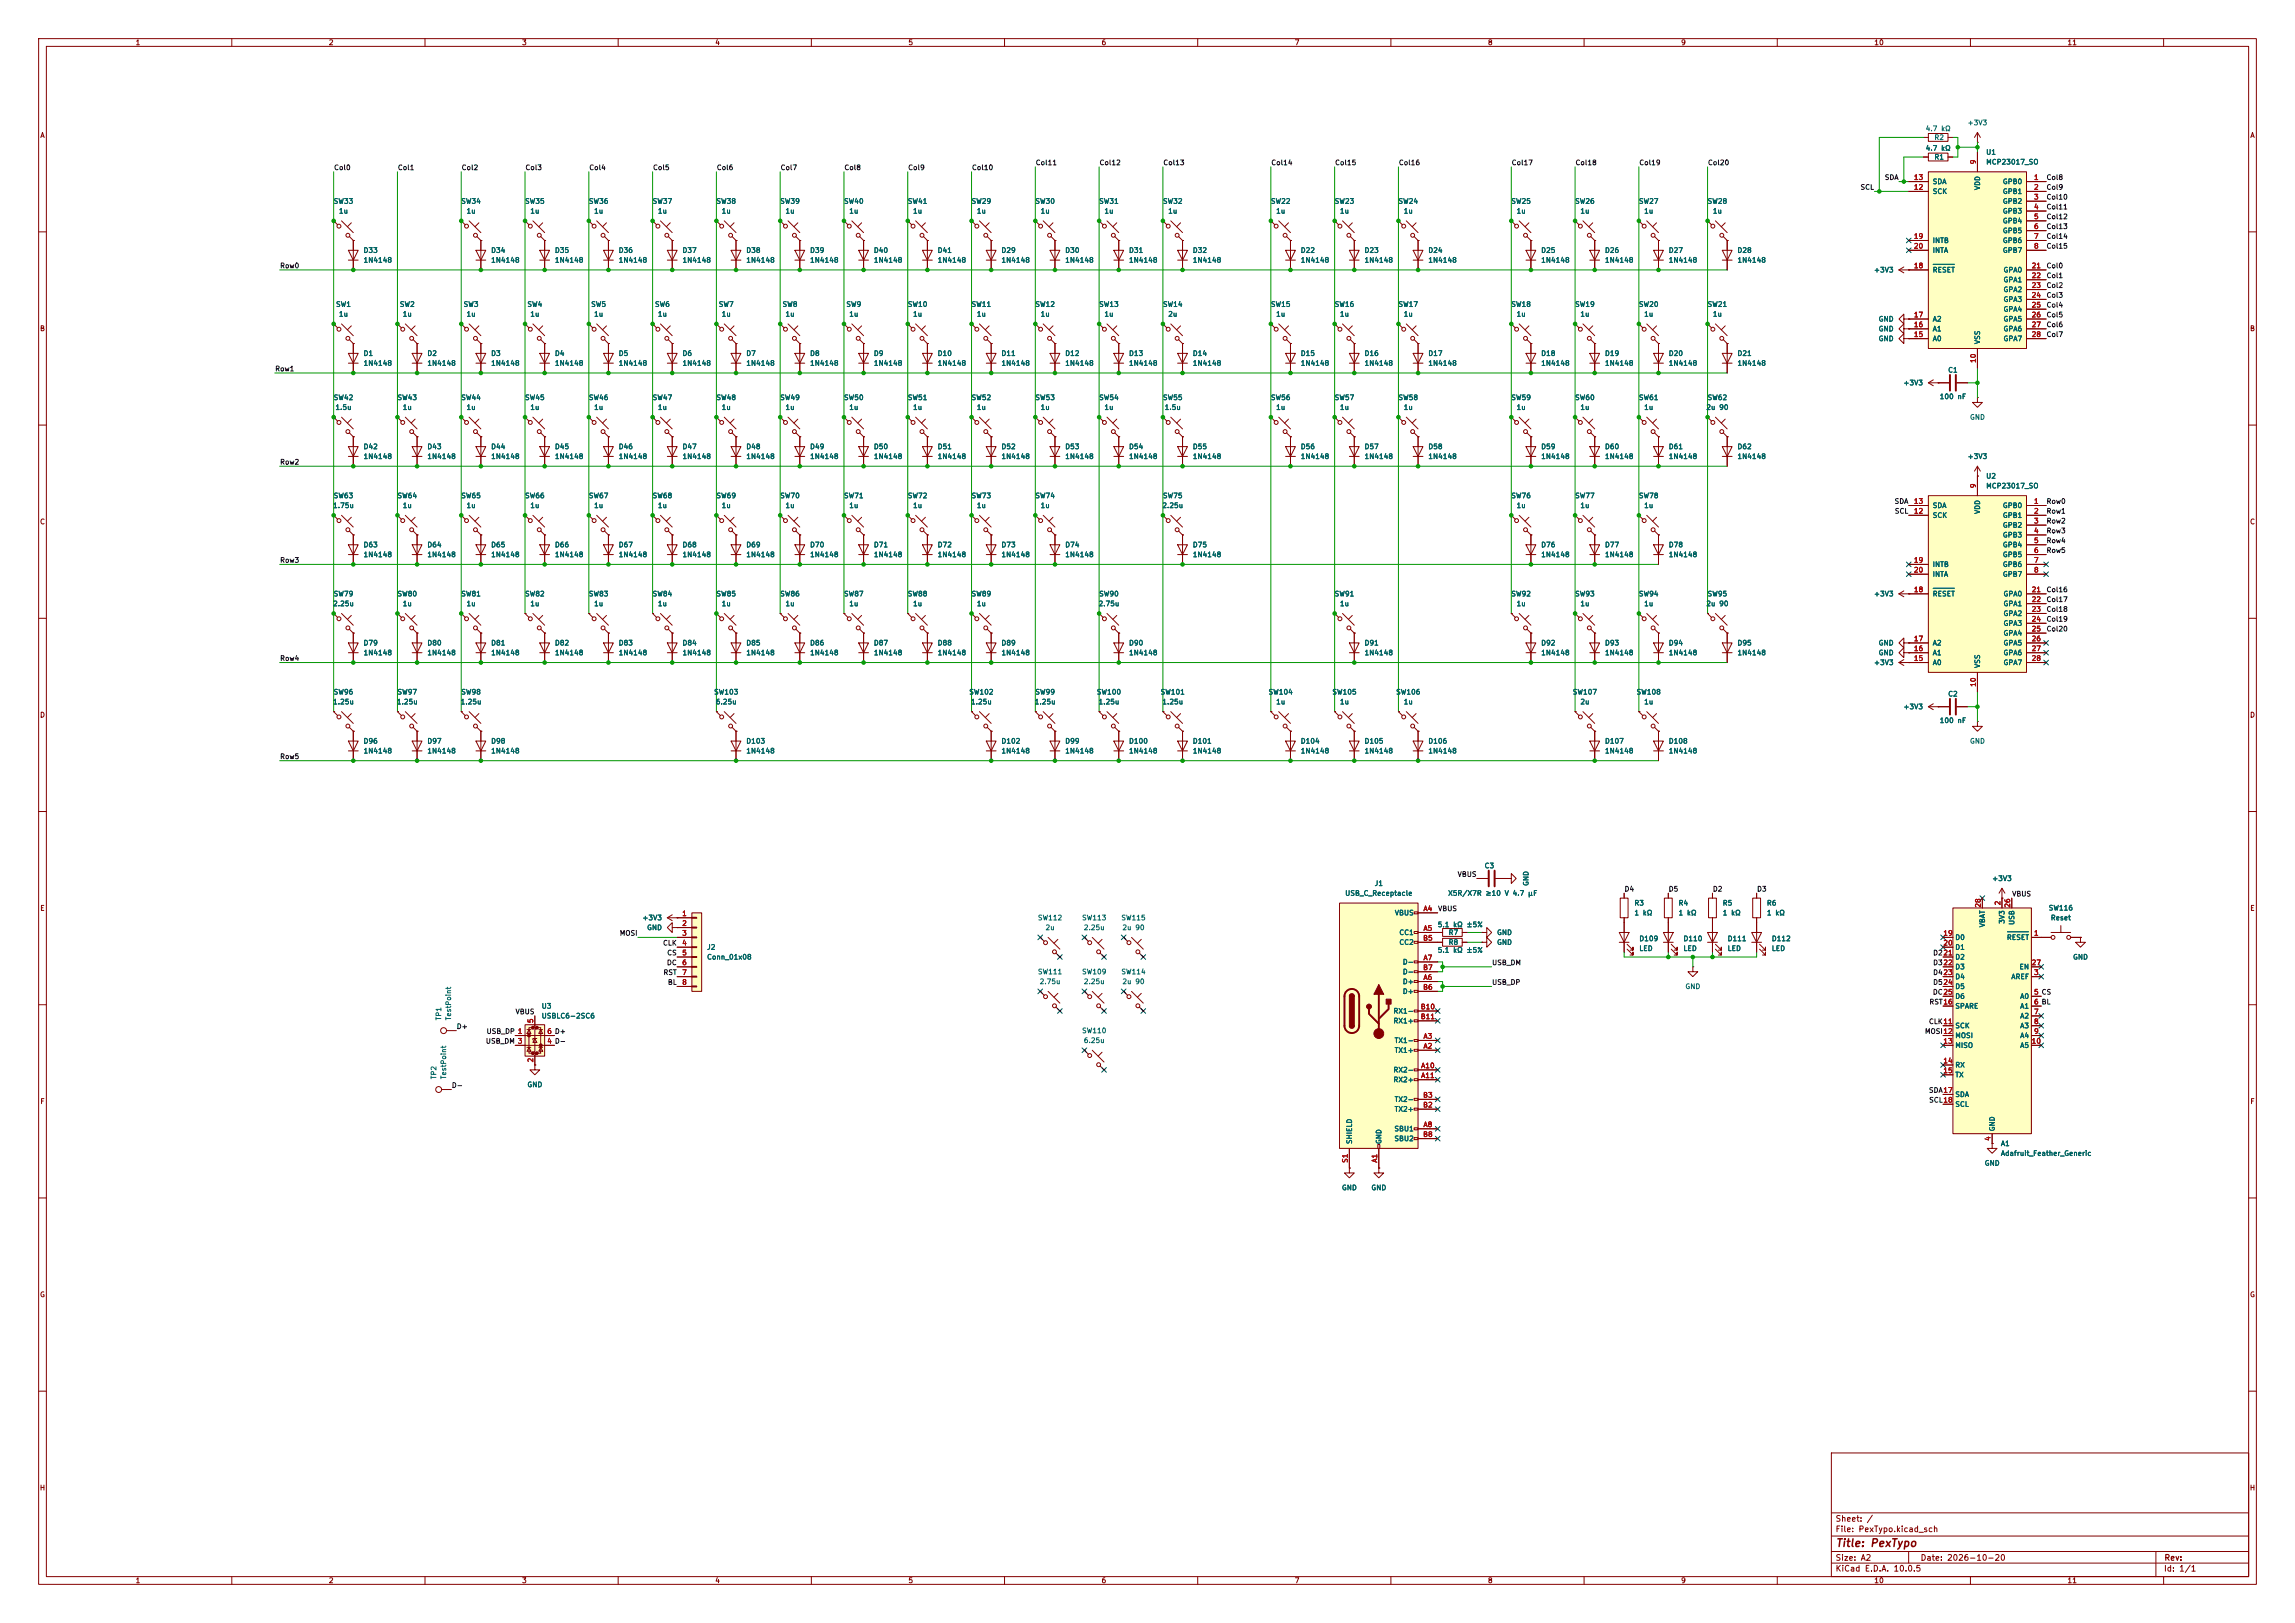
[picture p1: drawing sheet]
<svg xmlns="http://www.w3.org/2000/svg" width="594mm" height="420mm" viewBox="0 0 594 420" stroke-linecap="round" stroke-linejoin="round" font-family="sans-serif">
<defs><g id="words">
<text font-size="2" fill="#840000" x="475" y="400.8">Title: PexTypo</text>
<g font-size="1.5" fill="#840000">
<text x="475" y="394.1">Sheet: /</text>
<text x="475" y="396.8">File: PexTypo.kicad_sch</text>
<text x="475" y="407">KiCad E.D.A. 10.0.5</text>
<text x="475" y="404.2">Size: A2</text>
<text x="497" y="404.2">Date: 2026-10-20</text>
<text x="560" y="407">Id: 1/1</text>
<text x="560.1" y="404.2">Rev:</text>
</g>
<g font-size="1.3" fill="#840000">
<text x="35" y="12">1</text>
<text x="85" y="12">2</text>
<text x="135" y="12">3</text>
<text x="185" y="12">4</text>
<text x="235" y="12">5</text>
<text x="285" y="12">6</text>
<text x="335" y="12">7</text>
<text x="385" y="12">8</text>
<text x="435" y="12">9</text>
<text x="485" y="12">10</text>
<text x="535" y="12">11</text>
<text x="10.3" y="36">A</text>
<text x="582.3" y="36">A</text>
<text x="10.2" y="86">B</text>
<text x="582.2" y="86">B</text>
<text x="10.2" y="136">C</text>
<text x="582.2" y="136">C</text>
<text x="10.2" y="186">D</text>
<text x="582.2" y="186">D</text>
<text x="10.3" y="236">E</text>
<text x="582.3" y="236">E</text>
<text x="10.3" y="286">F</text>
<text x="582.3" y="286">F</text>
<text x="10.2" y="336">G</text>
<text x="582.2" y="336">G</text>
<text x="10.2" y="386">H</text>
<text x="582.2" y="386">H</text>
<text x="35" y="410">1</text>
<text x="85" y="410">2</text>
<text x="135" y="410">3</text>
<text x="185" y="410">4</text>
<text x="235" y="410">5</text>
<text x="285" y="410">6</text>
<text x="335" y="410">7</text>
<text x="385" y="410">8</text>
<text x="435" y="410">9</text>
<text x="485" y="410">10</text>
<text x="535" y="410">11</text>
</g>
<g font-size="1.3" fill="#006464">
<text x="498.3" y="34.2">4.7 kΩ</text>
<text x="509.1" y="32.7">+3V3</text>
<text x="498.3" y="39.3">4.7 kΩ</text>
<text x="500.5" y="36.5">R2</text>
<text x="500.5" y="41.6">R1</text>
<text x="513.9" y="40.3">U1</text>
<text x="500.1" y="48">SDA</text>
<text x="513.9" y="42.9">MCP23017_SO</text>
<text x="518.2" y="48">GPB0</text>
<text x="86.2" y="53">SW33</text>
<text x="119.3" y="53">SW34</text>
<text x="135.8" y="53">SW35</text>
<text x="152.3" y="53">SW36</text>
<text x="168.8" y="53">SW37</text>
<text x="185.3" y="53">SW38</text>
<text x="201.8" y="53">SW39</text>
<text x="218.3" y="53">SW40</text>
<text x="234.8" y="53">SW41</text>
<text x="251.3" y="53">SW29</text>
<text x="267.8" y="53">SW30</text>
<text x="284.4" y="53">SW31</text>
<text x="300.9" y="53">SW32</text>
<text x="328.8" y="53">SW22</text>
<text x="345.3" y="53">SW23</text>
<text x="361.8" y="53">SW24</text>
<text x="391" y="53">SW25</text>
<text x="407.5" y="53">SW26</text>
<text x="424.1" y="53">SW27</text>
<text x="441.8" y="53">SW28</text>
<text x="500.1" y="50.5">SCK</text>
<text x="512.8" y="49.3" transform="rotate(-90 512.8 49.3)">VDD</text>
<text x="518.2" y="50.5">GPB1</text>
<text x="518.2" y="53">GPB2</text>
<text x="87.6" y="55.6">1u</text>
<text x="120.6" y="55.6">1u</text>
<text x="137.1" y="55.6">1u</text>
<text x="153.6" y="55.6">1u</text>
<text x="170.1" y="55.6">1u</text>
<text x="186.7" y="55.6">1u</text>
<text x="203.2" y="55.6">1u</text>
<text x="219.7" y="55.6">1u</text>
<text x="236.2" y="55.6">1u</text>
<text x="252.7" y="55.6">1u</text>
<text x="269.2" y="55.6">1u</text>
<text x="285.7" y="55.6">1u</text>
<text x="302.2" y="55.6">1u</text>
<text x="330.2" y="55.6">1u</text>
<text x="346.7" y="55.6">1u</text>
<text x="363.2" y="55.6">1u</text>
<text x="392.4" y="55.6">1u</text>
<text x="408.9" y="55.6">1u</text>
<text x="425.4" y="55.6">1u</text>
<text x="443.2" y="55.6">1u</text>
<text x="518.2" y="55.6">GPB3</text>
<text x="518.2" y="58.1">GPB4</text>
<text x="94" y="65.7">D33</text>
<text x="127" y="65.7">D34</text>
<text x="143.5" y="65.7">D35</text>
<text x="160" y="65.7">D36</text>
<text x="176.5" y="65.7">D37</text>
<text x="193" y="65.7">D38</text>
<text x="209.5" y="65.7">D39</text>
<text x="226" y="65.7">D40</text>
<text x="242.6" y="65.7">D41</text>
<text x="259.1" y="65.7">D29</text>
<text x="275.6" y="65.7">D30</text>
<text x="292.1" y="65.7">D31</text>
<text x="308.6" y="65.7">D32</text>
<text x="336.5" y="65.7">D22</text>
<text x="353" y="65.7">D23</text>
<text x="369.6" y="65.7">D24</text>
<text x="398.8" y="65.7">D25</text>
<text x="415.3" y="65.7">D26</text>
<text x="431.8" y="65.7">D27</text>
<text x="449.6" y="65.7">D28</text>
<text x="500.1" y="63.2">INTB</text>
<text x="500.1" y="65.7">INTA</text>
<text x="518.2" y="60.7">GPB5</text>
<text x="518.2" y="63.2">GPB6</text>
<text x="518.2" y="65.7">GPB7</text>
<text x="94" y="68.3">1N4148</text>
<text x="127" y="68.3">1N4148</text>
<text x="143.5" y="68.3">1N4148</text>
<text x="160" y="68.3">1N4148</text>
<text x="176.5" y="68.3">1N4148</text>
<text x="193" y="68.3">1N4148</text>
<text x="209.5" y="68.3">1N4148</text>
<text x="226" y="68.3">1N4148</text>
<text x="242.6" y="68.3">1N4148</text>
<text x="259.1" y="68.3">1N4148</text>
<text x="275.6" y="68.3">1N4148</text>
<text x="292.1" y="68.3">1N4148</text>
<text x="308.6" y="68.3">1N4148</text>
<text x="336.5" y="68.3">1N4148</text>
<text x="353" y="68.3">1N4148</text>
<text x="369.6" y="68.3">1N4148</text>
<text x="398.8" y="68.3">1N4148</text>
<text x="415.3" y="68.3">1N4148</text>
<text x="431.8" y="68.3">1N4148</text>
<text x="449.6" y="68.3">1N4148</text>
<text x="484.9" y="70.8">+3V3</text>
<text x="500.1" y="70.8">RESET</text>
<text x="518.4" y="70.8">GPA0</text>
<text x="518.4" y="73.4">GPA1</text>
<text x="518.4" y="75.9">GPA2</text>
<text x="86.8" y="79.7">SW1</text>
<text x="87.6" y="82.2">1u</text>
<text x="103.3" y="79.7">SW2</text>
<text x="104.1" y="82.2">1u</text>
<text x="119.9" y="79.7">SW3</text>
<text x="120.6" y="82.2">1u</text>
<text x="136.4" y="79.7">SW4</text>
<text x="137.1" y="82.2">1u</text>
<text x="152.9" y="79.7">SW5</text>
<text x="153.6" y="82.2">1u</text>
<text x="169.4" y="79.7">SW6</text>
<text x="170.1" y="82.2">1u</text>
<text x="185.9" y="79.7">SW7</text>
<text x="186.7" y="82.2">1u</text>
<text x="202.4" y="79.7">SW8</text>
<text x="203.2" y="82.2">1u</text>
<text x="218.9" y="79.7">SW9</text>
<text x="219.7" y="82.2">1u</text>
<text x="234.8" y="79.7">SW10</text>
<text x="236.2" y="82.2">1u</text>
<text x="251.3" y="79.7">SW11</text>
<text x="252.7" y="82.2">1u</text>
<text x="267.8" y="79.7">SW12</text>
<text x="269.2" y="82.2">1u</text>
<text x="284.4" y="79.7">SW13</text>
<text x="285.7" y="82.2">1u</text>
<text x="300.9" y="79.7">SW14</text>
<text x="302.2" y="82.2">2u</text>
<text x="328.8" y="79.7">SW15</text>
<text x="330.2" y="82.2">1u</text>
<text x="345.3" y="79.7">SW16</text>
<text x="346.7" y="82.2">1u</text>
<text x="361.8" y="79.7">SW17</text>
<text x="363.2" y="82.2">1u</text>
<text x="391" y="79.7">SW18</text>
<text x="392.4" y="82.2">1u</text>
<text x="407.5" y="79.7">SW19</text>
<text x="408.9" y="82.2">1u</text>
<text x="424.1" y="79.7">SW20</text>
<text x="425.4" y="82.2">1u</text>
<text x="441.8" y="79.7">SW21</text>
<text x="443.2" y="82.2">1u</text>
<text x="486.1" y="83.5">GND</text>
<text x="500.1" y="83.5">A2</text>
<text x="518.4" y="78.4">GPA3</text>
<text x="518.4" y="81">GPA4</text>
<text x="518.4" y="83.5">GPA5</text>
<text x="486.1" y="86.1">GND</text>
<text x="486.1" y="88.6">GND</text>
<text x="500.1" y="88.6">A0</text>
<text x="500.1" y="86.1">A1</text>
<text x="512.8" y="89.2" transform="rotate(-90 512.8 89.2)">VSS</text>
<text x="518.4" y="86.1">GPA6</text>
<text x="518.4" y="88.6">GPA7</text>
<text x="94" y="92.4">D1</text>
<text x="94" y="94.9">1N4148</text>
<text x="110.5" y="92.4">D2</text>
<text x="110.5" y="94.9">1N4148</text>
<text x="127" y="92.4">D3</text>
<text x="127" y="94.9">1N4148</text>
<text x="143.5" y="92.4">D4</text>
<text x="143.5" y="94.9">1N4148</text>
<text x="160" y="92.4">D5</text>
<text x="160" y="94.9">1N4148</text>
<text x="176.5" y="92.4">D6</text>
<text x="176.5" y="94.9">1N4148</text>
<text x="193" y="92.4">D7</text>
<text x="193" y="94.9">1N4148</text>
<text x="209.5" y="92.4">D8</text>
<text x="209.5" y="94.9">1N4148</text>
<text x="226" y="92.4">D9</text>
<text x="226" y="94.9">1N4148</text>
<text x="242.6" y="92.4">D10</text>
<text x="242.6" y="94.9">1N4148</text>
<text x="259.1" y="92.4">D11</text>
<text x="259.1" y="94.9">1N4148</text>
<text x="275.6" y="92.4">D12</text>
<text x="275.6" y="94.9">1N4148</text>
<text x="292.1" y="92.4">D13</text>
<text x="292.1" y="94.9">1N4148</text>
<text x="308.6" y="92.4">D14</text>
<text x="308.6" y="94.9">1N4148</text>
<text x="336.5" y="92.4">D15</text>
<text x="336.5" y="94.9">1N4148</text>
<text x="353" y="92.4">D16</text>
<text x="353" y="94.9">1N4148</text>
<text x="369.6" y="92.4">D17</text>
<text x="369.6" y="94.9">1N4148</text>
<text x="398.8" y="92.4">D18</text>
<text x="398.8" y="94.9">1N4148</text>
<text x="415.3" y="92.4">D19</text>
<text x="415.3" y="94.9">1N4148</text>
<text x="431.8" y="92.4">D20</text>
<text x="431.8" y="94.9">1N4148</text>
<text x="449.6" y="92.4">D21</text>
<text x="449.6" y="94.9">1N4148</text>
<text x="492.5" y="100">+3V3</text>
<text x="504.1" y="96.7">C1</text>
<text x="86.2" y="103.8">SW42</text>
<text x="86.7" y="106.4">1.5u</text>
<text x="102.7" y="103.8">SW43</text>
<text x="104.1" y="106.4">1u</text>
<text x="119.3" y="103.8">SW44</text>
<text x="120.6" y="106.4">1u</text>
<text x="135.8" y="103.8">SW45</text>
<text x="137.1" y="106.4">1u</text>
<text x="152.3" y="103.8">SW46</text>
<text x="153.6" y="106.4">1u</text>
<text x="168.8" y="103.8">SW47</text>
<text x="170.1" y="106.4">1u</text>
<text x="185.3" y="103.8">SW48</text>
<text x="186.7" y="106.4">1u</text>
<text x="201.8" y="103.8">SW49</text>
<text x="203.2" y="106.4">1u</text>
<text x="218.3" y="103.8">SW50</text>
<text x="219.7" y="106.4">1u</text>
<text x="234.8" y="103.8">SW51</text>
<text x="236.2" y="106.4">1u</text>
<text x="251.3" y="103.8">SW52</text>
<text x="252.7" y="106.4">1u</text>
<text x="267.8" y="103.8">SW53</text>
<text x="269.2" y="106.4">1u</text>
<text x="284.4" y="103.8">SW54</text>
<text x="285.7" y="106.4">1u</text>
<text x="300.9" y="103.8">SW55</text>
<text x="301.3" y="106.4">1.5u</text>
<text x="328.8" y="103.8">SW56</text>
<text x="330.2" y="106.4">1u</text>
<text x="345.3" y="103.8">SW57</text>
<text x="346.7" y="106.4">1u</text>
<text x="361.8" y="103.8">SW58</text>
<text x="363.2" y="106.4">1u</text>
<text x="391" y="103.8">SW59</text>
<text x="392.4" y="106.4">1u</text>
<text x="407.5" y="103.8">SW60</text>
<text x="408.9" y="106.4">1u</text>
<text x="424.1" y="103.8">SW61</text>
<text x="425.4" y="106.4">1u</text>
<text x="441.5" y="106.4">2u 90</text>
<text x="441.8" y="103.8">SW62</text>
<text x="501.9" y="103.6">100 nF</text>
<text x="509.7" y="108.9">GND</text>
<text x="94" y="116.5">D42</text>
<text x="94" y="119.1">1N4148</text>
<text x="110.5" y="116.5">D43</text>
<text x="110.5" y="119.1">1N4148</text>
<text x="127" y="116.5">D44</text>
<text x="127" y="119.1">1N4148</text>
<text x="143.5" y="116.5">D45</text>
<text x="143.5" y="119.1">1N4148</text>
<text x="160" y="116.5">D46</text>
<text x="160" y="119.1">1N4148</text>
<text x="176.5" y="116.5">D47</text>
<text x="176.5" y="119.1">1N4148</text>
<text x="193" y="116.5">D48</text>
<text x="193" y="119.1">1N4148</text>
<text x="209.5" y="116.5">D49</text>
<text x="209.5" y="119.1">1N4148</text>
<text x="226" y="116.5">D50</text>
<text x="226" y="119.1">1N4148</text>
<text x="242.6" y="116.5">D51</text>
<text x="242.6" y="119.1">1N4148</text>
<text x="259.1" y="116.5">D52</text>
<text x="259.1" y="119.1">1N4148</text>
<text x="275.6" y="116.5">D53</text>
<text x="275.6" y="119.1">1N4148</text>
<text x="292.1" y="116.5">D54</text>
<text x="292.1" y="119.1">1N4148</text>
<text x="308.6" y="116.5">D55</text>
<text x="308.6" y="119.1">1N4148</text>
<text x="336.5" y="116.5">D56</text>
<text x="336.5" y="119.1">1N4148</text>
<text x="353" y="116.5">D57</text>
<text x="353" y="119.1">1N4148</text>
<text x="369.6" y="116.5">D58</text>
<text x="369.6" y="119.1">1N4148</text>
<text x="398.8" y="116.5">D59</text>
<text x="398.8" y="119.1">1N4148</text>
<text x="415.3" y="116.5">D60</text>
<text x="415.3" y="119.1">1N4148</text>
<text x="431.8" y="116.5">D61</text>
<text x="431.8" y="119.1">1N4148</text>
<text x="449.6" y="116.5">D62</text>
<text x="449.6" y="119.1">1N4148</text>
<text x="509.1" y="119.1">+3V3</text>
<text x="513.9" y="124.2">U2</text>
<text x="86.1" y="131.8">1.75u</text>
<text x="86.2" y="129.2">SW63</text>
<text x="102.7" y="129.2">SW64</text>
<text x="104.1" y="131.8">1u</text>
<text x="119.3" y="129.2">SW65</text>
<text x="120.6" y="131.8">1u</text>
<text x="135.8" y="129.2">SW66</text>
<text x="137.1" y="131.8">1u</text>
<text x="152.3" y="129.2">SW67</text>
<text x="153.6" y="131.8">1u</text>
<text x="168.8" y="129.2">SW68</text>
<text x="170.1" y="131.8">1u</text>
<text x="185.3" y="129.2">SW69</text>
<text x="186.7" y="131.8">1u</text>
<text x="201.8" y="129.2">SW70</text>
<text x="203.2" y="131.8">1u</text>
<text x="218.3" y="129.2">SW71</text>
<text x="219.7" y="131.8">1u</text>
<text x="234.8" y="129.2">SW72</text>
<text x="236.2" y="131.8">1u</text>
<text x="251.3" y="129.2">SW73</text>
<text x="252.7" y="131.8">1u</text>
<text x="267.8" y="129.2">SW74</text>
<text x="269.2" y="131.8">1u</text>
<text x="300.7" y="131.8">2.25u</text>
<text x="300.9" y="129.2">SW75</text>
<text x="391" y="129.2">SW76</text>
<text x="392.4" y="131.8">1u</text>
<text x="407.5" y="129.2">SW77</text>
<text x="408.9" y="131.8">1u</text>
<text x="424.1" y="129.2">SW78</text>
<text x="425.4" y="131.8">1u</text>
<text x="500.1" y="131.8">SDA</text>
<text x="513.9" y="126.7">MCP23017_SO</text>
<text x="518.2" y="131.8">GPB0</text>
<text x="500.1" y="134.3">SCK</text>
<text x="512.8" y="133.1" transform="rotate(-90 512.8 133.1)">VDD</text>
<text x="518.2" y="134.3">GPB1</text>
<text x="518.2" y="136.9">GPB2</text>
<text x="94" y="141.9">D63</text>
<text x="110.5" y="141.9">D64</text>
<text x="127" y="141.9">D65</text>
<text x="143.5" y="141.9">D66</text>
<text x="160" y="141.9">D67</text>
<text x="176.5" y="141.9">D68</text>
<text x="193" y="141.9">D69</text>
<text x="209.5" y="141.9">D70</text>
<text x="226" y="141.9">D71</text>
<text x="242.6" y="141.9">D72</text>
<text x="259.1" y="141.9">D73</text>
<text x="275.6" y="141.9">D74</text>
<text x="308.6" y="141.9">D75</text>
<text x="398.8" y="141.9">D76</text>
<text x="415.3" y="141.9">D77</text>
<text x="431.8" y="141.9">D78</text>
<text x="518.2" y="139.4">GPB3</text>
<text x="518.2" y="141.9">GPB4</text>
<text x="94" y="144.5">1N4148</text>
<text x="110.5" y="144.5">1N4148</text>
<text x="127" y="144.5">1N4148</text>
<text x="143.5" y="144.5">1N4148</text>
<text x="160" y="144.5">1N4148</text>
<text x="176.5" y="144.5">1N4148</text>
<text x="193" y="144.5">1N4148</text>
<text x="209.5" y="144.5">1N4148</text>
<text x="226" y="144.5">1N4148</text>
<text x="242.6" y="144.5">1N4148</text>
<text x="259.1" y="144.5">1N4148</text>
<text x="275.6" y="144.5">1N4148</text>
<text x="308.6" y="144.5">1N4148</text>
<text x="398.8" y="144.5">1N4148</text>
<text x="415.3" y="144.5">1N4148</text>
<text x="431.8" y="144.5">1N4148</text>
<text x="500.1" y="147">INTB</text>
<text x="500.1" y="149.6">INTA</text>
<text x="518.2" y="144.5">GPB5</text>
<text x="518.2" y="147">GPB6</text>
<text x="518.2" y="149.6">GPB7</text>
<text x="86.2" y="154.6">SW79</text>
<text x="102.7" y="154.6">SW80</text>
<text x="119.3" y="154.6">SW81</text>
<text x="135.8" y="154.6">SW82</text>
<text x="152.3" y="154.6">SW83</text>
<text x="168.8" y="154.6">SW84</text>
<text x="185.3" y="154.6">SW85</text>
<text x="201.8" y="154.6">SW86</text>
<text x="218.3" y="154.6">SW87</text>
<text x="234.8" y="154.6">SW88</text>
<text x="251.3" y="154.6">SW89</text>
<text x="284.4" y="154.6">SW90</text>
<text x="345.3" y="154.6">SW91</text>
<text x="391" y="154.6">SW92</text>
<text x="407.5" y="154.6">SW93</text>
<text x="424.1" y="154.6">SW94</text>
<text x="441.8" y="154.6">SW95</text>
<text x="484.9" y="154.6">+3V3</text>
<text x="500.1" y="154.6">RESET</text>
<text x="518.4" y="154.6">GPA0</text>
<text x="86.1" y="157.2">2.25u</text>
<text x="104.1" y="157.2">1u</text>
<text x="120.6" y="157.2">1u</text>
<text x="137.1" y="157.2">1u</text>
<text x="153.6" y="157.2">1u</text>
<text x="170.1" y="157.2">1u</text>
<text x="186.7" y="157.2">1u</text>
<text x="203.2" y="157.2">1u</text>
<text x="219.7" y="157.2">1u</text>
<text x="236.2" y="157.2">1u</text>
<text x="252.7" y="157.2">1u</text>
<text x="284.2" y="157.2">2.75u</text>
<text x="346.7" y="157.2">1u</text>
<text x="392.4" y="157.2">1u</text>
<text x="408.9" y="157.2">1u</text>
<text x="425.4" y="157.2">1u</text>
<text x="441.5" y="157.2">2u 90</text>
<text x="518.4" y="157.2">GPA1</text>
<text x="518.4" y="159.7">GPA2</text>
<text x="94" y="167.3">D79</text>
<text x="110.5" y="167.3">D80</text>
<text x="127" y="167.3">D81</text>
<text x="143.5" y="167.3">D82</text>
<text x="160" y="167.3">D83</text>
<text x="176.5" y="167.3">D84</text>
<text x="193" y="167.3">D85</text>
<text x="209.5" y="167.3">D86</text>
<text x="226" y="167.3">D87</text>
<text x="242.6" y="167.3">D88</text>
<text x="259.1" y="167.3">D89</text>
<text x="292.1" y="167.3">D90</text>
<text x="353" y="167.3">D91</text>
<text x="398.8" y="167.3">D92</text>
<text x="415.3" y="167.3">D93</text>
<text x="431.8" y="167.3">D94</text>
<text x="449.6" y="167.3">D95</text>
<text x="486.1" y="167.3">GND</text>
<text x="500.1" y="167.3">A2</text>
<text x="518.4" y="162.3">GPA3</text>
<text x="518.4" y="164.8">GPA4</text>
<text x="518.4" y="167.3">GPA5</text>
<text x="94" y="169.9">1N4148</text>
<text x="110.5" y="169.9">1N4148</text>
<text x="127" y="169.9">1N4148</text>
<text x="143.5" y="169.9">1N4148</text>
<text x="160" y="169.9">1N4148</text>
<text x="176.5" y="169.9">1N4148</text>
<text x="193" y="169.9">1N4148</text>
<text x="209.5" y="169.9">1N4148</text>
<text x="226" y="169.9">1N4148</text>
<text x="242.6" y="169.9">1N4148</text>
<text x="259.1" y="169.9">1N4148</text>
<text x="292.1" y="169.9">1N4148</text>
<text x="353" y="169.9">1N4148</text>
<text x="398.8" y="169.9">1N4148</text>
<text x="415.3" y="169.9">1N4148</text>
<text x="431.8" y="169.9">1N4148</text>
<text x="449.6" y="169.9">1N4148</text>
<text x="484.9" y="172.4">+3V3</text>
<text x="486.1" y="169.9">GND</text>
<text x="500.1" y="172.4">A0</text>
<text x="500.1" y="169.9">A1</text>
<text x="512.8" y="173" transform="rotate(-90 512.8 173)">VSS</text>
<text x="518.4" y="169.9">GPA6</text>
<text x="518.4" y="172.4">GPA7</text>
<text x="86.1" y="182.6">1.25u</text>
<text x="86.2" y="180">SW96</text>
<text x="102.6" y="182.6">1.25u</text>
<text x="102.7" y="180">SW97</text>
<text x="119.1" y="182.6">1.25u</text>
<text x="119.3" y="180">SW98</text>
<text x="184.7" y="180">SW103</text>
<text x="185.1" y="182.6">6.25u</text>
<text x="250.7" y="180">SW102</text>
<text x="251.2" y="182.6">1.25u</text>
<text x="267.7" y="182.6">1.25u</text>
<text x="267.8" y="180">SW99</text>
<text x="283.7" y="180">SW100</text>
<text x="284.2" y="182.6">1.25u</text>
<text x="300.3" y="180">SW101</text>
<text x="300.7" y="182.6">1.25u</text>
<text x="328.2" y="180">SW104</text>
<text x="330.2" y="182.6">1u</text>
<text x="344.7" y="180">SW105</text>
<text x="346.7" y="182.6">1u</text>
<text x="361.2" y="180">SW106</text>
<text x="363.2" y="182.6">1u</text>
<text x="406.9" y="180">SW107</text>
<text x="408.9" y="182.6">2u</text>
<text x="423.4" y="180">SW108</text>
<text x="425.4" y="182.6">1u</text>
<text x="492.5" y="183.8">+3V3</text>
<text x="504.1" y="180.5">C2</text>
<text x="501.9" y="187.4">100 nF</text>
<text x="94" y="192.7">D96</text>
<text x="94" y="195.3">1N4148</text>
<text x="110.5" y="192.7">D97</text>
<text x="110.5" y="195.3">1N4148</text>
<text x="127" y="192.7">D98</text>
<text x="127" y="195.3">1N4148</text>
<text x="193" y="192.7">D103</text>
<text x="193" y="195.3">1N4148</text>
<text x="259.1" y="192.7">D102</text>
<text x="259.1" y="195.3">1N4148</text>
<text x="275.6" y="192.7">D99</text>
<text x="275.6" y="195.3">1N4148</text>
<text x="292.1" y="192.7">D100</text>
<text x="292.1" y="195.3">1N4148</text>
<text x="308.6" y="192.7">D101</text>
<text x="308.6" y="195.3">1N4148</text>
<text x="336.5" y="192.7">D104</text>
<text x="336.5" y="195.3">1N4148</text>
<text x="353" y="192.7">D105</text>
<text x="353" y="195.3">1N4148</text>
<text x="369.6" y="192.7">D106</text>
<text x="369.6" y="195.3">1N4148</text>
<text x="415.3" y="192.7">D107</text>
<text x="415.3" y="195.3">1N4148</text>
<text x="431.8" y="192.7">D108</text>
<text x="431.8" y="195.3">1N4148</text>
<text x="509.7" y="192.7">GND</text>
<text x="384.1" y="225">C3</text>
<text x="348" y="232.1">USB_C_Receptacle</text>
<text x="355.7" y="229.6">J1</text>
<text x="374.7" y="232.1">X5R/X7R ≥10 V 4.7 µF</text>
<text x="395.9" y="229.4" transform="rotate(-90 395.9 229.4)">GND</text>
<text x="515.5" y="228.3">+3V3</text>
<text x="166.1" y="238.5">+3V3</text>
<text x="268.5" y="238.5">SW112</text>
<text x="279.9" y="238.5">SW113</text>
<text x="290.1" y="238.5">SW115</text>
<text x="360.9" y="237.2">VBUS</text>
<text x="422.9" y="234.6">R3</text>
<text x="422.9" y="237.2">1 kΩ</text>
<text x="434.3" y="234.6">R4</text>
<text x="434.3" y="237.2">1 kΩ</text>
<text x="445.8" y="234.6">R5</text>
<text x="445.8" y="237.2">1 kΩ</text>
<text x="457.2" y="234.6">R6</text>
<text x="457.2" y="237.2">1 kΩ</text>
<text x="519.1" y="239.2" transform="rotate(-90 519.1 239.2)">3V3</text>
<text x="521.7" y="239.5" transform="rotate(-90 521.7 239.5)">USB</text>
<text x="530.1" y="235.9">SW116</text>
<text x="530.7" y="238.5">Reset</text>
<text x="167.3" y="241">GND</text>
<text x="270.5" y="241">2u</text>
<text x="280.4" y="241">2.25u</text>
<text x="290.4" y="241">2u 90</text>
<text x="362" y="242.3">CC1</text>
<text x="362" y="244.8">CC2</text>
<text x="372" y="240.2">5.1 kΩ ±5%</text>
<text x="374.8" y="242.3">R7</text>
<text x="374.8" y="244.8">R8</text>
<text x="387.3" y="244.8">GND</text>
<text x="387.3" y="242.3">GND</text>
<text x="424.2" y="243.9">D109</text>
<text x="435.6" y="243.9">D110</text>
<text x="447" y="243.9">D111</text>
<text x="458.5" y="243.9">D112</text>
<text x="505.9" y="243.5">D0</text>
<text x="514" y="240.1" transform="rotate(-90 514 240.1)">VBAT</text>
<text x="519.3" y="243.5">RESET</text>
<text x="182.9" y="246.1">J2</text>
<text x="182.9" y="248.6">Conn_01x08</text>
<text x="362.9" y="249.9">D-</text>
<text x="372" y="246.8">5.1 kΩ ±5%</text>
<text x="424.2" y="246.4">LED</text>
<text x="435.6" y="246.4">LED</text>
<text x="447" y="246.4">LED</text>
<text x="458.5" y="246.4">LED</text>
<text x="505.9" y="246.1">D1</text>
<text x="505.9" y="248.6">D2</text>
<text x="505.9" y="251.2">D3</text>
<text x="522.6" y="251.2">EN</text>
<text x="536.4" y="248.6">GND</text>
<text x="268.5" y="252.4">SW111</text>
<text x="269" y="255">2.75u</text>
<text x="279.9" y="252.4">SW109</text>
<text x="280.4" y="255">2.25u</text>
<text x="290.1" y="252.4">SW114</text>
<text x="290.4" y="255">2u 90</text>
<text x="362.9" y="255">D+</text>
<text x="362.9" y="257.5">D+</text>
<text x="362.9" y="252.4">D-</text>
<text x="436.1" y="256.2">GND</text>
<text x="505.9" y="253.7">D4</text>
<text x="505.9" y="256.2">D5</text>
<text x="520.4" y="253.7">AREF</text>
<text x="140.1" y="261.3">U3</text>
<text x="140.1" y="263.9">USBLC6-2SC6</text>
<text x="360.5" y="262.6">RX1-</text>
<text x="505.9" y="261.3">SPARE</text>
<text x="505.9" y="258.8">D6</text>
<text x="522.7" y="258.8">A0</text>
<text x="522.7" y="261.3">A1</text>
<text x="522.7" y="263.9">A2</text>
<text x="114.5" y="264.2" transform="rotate(-90 114.5 264.2)">TP1</text>
<text x="117" y="264.2" transform="rotate(-90 117 264.2)">TestPoint</text>
<text x="279.9" y="267.7">SW110</text>
<text x="360.5" y="265.1">RX1+</text>
<text x="505.9" y="266.4">SCK</text>
<text x="505.9" y="268.9">MOSI</text>
<text x="522.7" y="266.4">A3</text>
<text x="522.7" y="268.9">A4</text>
<text x="280.4" y="270.2">6.25u</text>
<text x="360.8" y="272.7">TX1+</text>
<text x="360.8" y="270.2">TX1-</text>
<text x="505.9" y="271.5">MISO</text>
<text x="522.7" y="271.5">A5</text>
<text x="113.2" y="279.4" transform="rotate(-90 113.2 279.4)">TP2</text>
<text x="115.8" y="279.4" transform="rotate(-90 115.8 279.4)">TestPoint</text>
<text x="136.4" y="281.6">GND</text>
<text x="360.5" y="277.8">RX2-</text>
<text x="360.5" y="280.4">RX2+</text>
<text x="505.9" y="276.6">RX</text>
<text x="505.9" y="279.1">TX</text>
<text x="360.8" y="288">TX2+</text>
<text x="360.8" y="285.4">TX2-</text>
<text x="505.9" y="284.2">SDA</text>
<text x="505.9" y="286.7">SCL</text>
<text x="360.8" y="293.1">SBU1</text>
<text x="516.6" y="292.9" transform="rotate(-90 516.6 292.9)">GND</text>
<text x="350.2" y="296.2" transform="rotate(-90 350.2 296.2)">SHIELD</text>
<text x="357.8" y="296.2" transform="rotate(-90 357.8 296.2)">GND</text>
<text x="360.8" y="295.6">SBU2</text>
<text x="517.7" y="296.9">A1</text>
<text x="517.7" y="299.4">Adafruit_Feather_Generic</text>
<text x="513.6" y="302">GND</text>
<text x="347.2" y="308.3">GND</text>
<text x="354.8" y="308.3">GND</text>
</g>
<g font-size="1.3" fill="#0f0f0f">
<text x="86.3" y="44.3">Col0</text>
<text x="102.8" y="44.3">Col1</text>
<text x="119.4" y="44.3">Col2</text>
<text x="135.9" y="44.3">Col3</text>
<text x="152.4" y="44.3">Col4</text>
<text x="168.9" y="44.3">Col5</text>
<text x="185.4" y="44.3">Col6</text>
<text x="201.9" y="44.3">Col7</text>
<text x="218.4" y="44.3">Col8</text>
<text x="234.9" y="44.3">Col9</text>
<text x="251.4" y="44.3">Col10</text>
<text x="267.9" y="43.1">Col11</text>
<text x="284.5" y="43.1">Col12</text>
<text x="301" y="43.1">Col13</text>
<text x="328.9" y="43.1">Col14</text>
<text x="345.4" y="43.1">Col15</text>
<text x="361.9" y="43.1">Col16</text>
<text x="391.1" y="43.1">Col17</text>
<text x="407.6" y="43.1">Col18</text>
<text x="424.2" y="43.1">Col19</text>
<text x="441.9" y="43.1">Col20</text>
<text x="487.7" y="46.9">SDA</text>
<text x="529.6" y="46.9">Col8</text>
<text x="481.4" y="49.4">SCL</text>
<text x="529.6" y="49.4">Col9</text>
<text x="529.6" y="51.9">Col10</text>
<text x="529.6" y="54.5">Col11</text>
<text x="529.6" y="57">Col12</text>
<text x="529.6" y="59.6">Col13</text>
<text x="529.6" y="64.6">Col15</text>
<text x="529.6" y="62.1">Col14</text>
<text x="72.4" y="69.7">Row0</text>
<text x="529.6" y="69.7">Col0</text>
<text x="529.6" y="77.3">Col3</text>
<text x="529.6" y="72.3">Col1</text>
<text x="529.6" y="74.8">Col2</text>
<text x="529.6" y="82.4">Col5</text>
<text x="529.6" y="79.9">Col4</text>
<text x="529.6" y="87.5">Col7</text>
<text x="529.6" y="85">Col6</text>
<text x="71.1" y="96.4">Row1</text>
<text x="72.4" y="120.5">Row2</text>
<text x="490.2" y="130.7">SDA</text>
<text x="529.6" y="130.7">Row0</text>
<text x="490.3" y="133.2">SCL</text>
<text x="529.6" y="133.2">Row1</text>
<text x="529.6" y="135.8">Row2</text>
<text x="529.6" y="143.4">Row5</text>
<text x="529.6" y="138.3">Row3</text>
<text x="529.6" y="140.8">Row4</text>
<text x="72.4" y="145.9">Row3</text>
<text x="529.6" y="153.5">Col16</text>
<text x="529.6" y="158.6">Col18</text>
<text x="529.6" y="156.1">Col17</text>
<text x="529.6" y="161.2">Col19</text>
<text x="529.6" y="163.7">Col20</text>
<text x="72.4" y="171.3">Row4</text>
<text x="72.4" y="196.7">Row5</text>
<text x="377.1" y="227.2">VBUS</text>
<text x="420.3" y="231">D4</text>
<text x="431.8" y="231">D5</text>
<text x="443.2" y="231">D2</text>
<text x="454.6" y="231">D3</text>
<text x="520.7" y="232.3">VBUS</text>
<text x="372.1" y="236.1">VBUS</text>
<text x="160.3" y="242.4">MOSI</text>
<text x="171.5" y="245">CLK</text>
<text x="172.5" y="250.1">DC</text>
<text x="172.6" y="247.5">CS</text>
<text x="386.1" y="250.1">USB_DM</text>
<text x="500.2" y="250.1">D322</text>
<text x="500.2" y="247.5">D221</text>
<text x="171.6" y="252.6">RST</text>
<text x="172.7" y="255.1">BL</text>
<text x="386.1" y="255.1">USB_DP</text>
<text x="500.2" y="257.7">DC25</text>
<text x="500.2" y="252.6">D423</text>
<text x="500.2" y="255.1">D524</text>
<text x="133.3" y="262.8">VBUS</text>
<text x="499.2" y="260.2">RST16</text>
<text x="118.1" y="266.6">D+</text>
<text x="125.8" y="267.8">USB_DP 1</text>
<text x="498.1" y="267.8">MOSI12</text>
<text x="499.1" y="265.3">CLK11</text>
<text x="125.6" y="270.4">USB_DM 3</text>
<text x="116.8" y="281.8">D−</text>
<text x="499.1" y="283.1">SDA17</text>
<text x="499.2" y="285.6">SCL18</text>
</g>
<g font-size="1.3" fill="#a90000">
<text x="495.2" y="46.9">13</text>
<text x="511.7" y="42.6" transform="rotate(-90 511.7 42.6)">9</text>
<text x="526.3" y="46.9">1</text>
<text x="495.2" y="49.4">12</text>
<text x="526.3" y="49.4">2</text>
<text x="526.3" y="51.9">3</text>
<text x="526.3" y="54.5">4</text>
<text x="526.3" y="57">5</text>
<text x="526.3" y="59.6">6</text>
<text x="495.2" y="62.1">19</text>
<text x="495.2" y="64.6">20</text>
<text x="526.3" y="62.1">7</text>
<text x="526.3" y="64.6">8</text>
<text x="495.2" y="69.7">18</text>
<text x="525.7" y="69.7">21</text>
<text x="525.7" y="72.3">22</text>
<text x="525.7" y="74.8">23</text>
<text x="525.7" y="77.3">24</text>
<text x="495.2" y="82.4">17</text>
<text x="525.7" y="79.9">25</text>
<text x="525.7" y="82.4">26</text>
<text x="495.2" y="87.5">15</text>
<text x="495.2" y="85">16</text>
<text x="525.7" y="85">27</text>
<text x="525.7" y="87.5">28</text>
<text x="511.7" y="94" transform="rotate(-90 511.7 94)">10</text>
<text x="495.2" y="130.7">13</text>
<text x="511.7" y="126.5" transform="rotate(-90 511.7 126.5)">9</text>
<text x="526.3" y="130.7">1</text>
<text x="495.2" y="133.2">12</text>
<text x="526.3" y="133.2">2</text>
<text x="526.3" y="135.8">3</text>
<text x="526.3" y="138.3">4</text>
<text x="526.3" y="140.8">5</text>
<text x="526.3" y="143.4">6</text>
<text x="495.2" y="145.9">19</text>
<text x="495.2" y="148.5">20</text>
<text x="526.3" y="145.9">7</text>
<text x="526.3" y="148.5">8</text>
<text x="495.2" y="153.5">18</text>
<text x="525.7" y="153.5">21</text>
<text x="525.7" y="156.1">22</text>
<text x="525.7" y="158.6">23</text>
<text x="525.7" y="161.2">24</text>
<text x="495.2" y="166.2">17</text>
<text x="525.7" y="163.7">25</text>
<text x="525.7" y="166.2">26</text>
<text x="495.2" y="171.3">15</text>
<text x="495.2" y="168.8">16</text>
<text x="525.7" y="168.8">27</text>
<text x="525.7" y="171.3">28</text>
<text x="511.7" y="177.9" transform="rotate(-90 511.7 177.9)">10</text>
<text x="176.4" y="237.4">1</text>
<text x="176.4" y="239.9">2</text>
<text x="368.3" y="236.1">A4</text>
<text x="512.9" y="235" transform="rotate(-90 512.9 235)">28</text>
<text x="518" y="234.4" transform="rotate(-90 518 234.4)">2</text>
<text x="520.6" y="235" transform="rotate(-90 520.6 235)">26</text>
<text x="176.4" y="242.4">3</text>
<text x="176.4" y="245">4</text>
<text x="368.2" y="243.7">B5</text>
<text x="368.3" y="241.2">A5</text>
<text x="502.9" y="242.4">19</text>
<text x="502.9" y="245">20</text>
<text x="526.3" y="242.4">1</text>
<text x="176.4" y="247.5">5</text>
<text x="176.4" y="250.1">6</text>
<text x="368.2" y="251.3">B7</text>
<text x="368.3" y="248.8">A7</text>
<text x="502.9" y="247.5">21</text>
<text x="502.9" y="250.1">22</text>
<text x="525.7" y="250.1">27</text>
<text x="176.4" y="252.6">7</text>
<text x="176.4" y="255.1">8</text>
<text x="368.2" y="256.4">B6</text>
<text x="368.3" y="253.9">A6</text>
<text x="502.9" y="252.6">23</text>
<text x="502.9" y="255.1">24</text>
<text x="502.9" y="257.7">25</text>
<text x="526.3" y="252.6">3</text>
<text x="526.3" y="257.7">5 CS</text>
<text x="526.3" y="257.7">5</text>
<text x="367.6" y="261.5">B10</text>
<text x="502.9" y="260.2">16</text>
<text x="526.3" y="260.2">6 BL</text>
<text x="526.3" y="262.8">7</text>
<text x="526.3" y="260.2">6</text>
<text x="133.9" y="267.8">1</text>
<text x="138.3" y="264.9" transform="rotate(-90 138.3 264.9)">5</text>
<text x="141.5" y="267.8">6 D+</text>
<text x="141.5" y="267.8">6</text>
<text x="367.6" y="264">B11</text>
<text x="368.3" y="269.1">A3</text>
<text x="502.9" y="265.3">11</text>
<text x="502.9" y="267.8">12</text>
<text x="526.3" y="265.3">8</text>
<text x="526.3" y="267.8">9</text>
<text x="133.9" y="270.4">3</text>
<text x="138.3" y="275.1" transform="rotate(-90 138.3 275.1)">2</text>
<text x="141.5" y="270.4">4 D−</text>
<text x="141.5" y="270.4">4</text>
<text x="368.3" y="271.6">A2</text>
<text x="502.9" y="270.4">13</text>
<text x="502.9" y="275.5">14</text>
<text x="525.7" y="270.4">10</text>
<text x="367.7" y="276.7">A10</text>
<text x="367.7" y="279.3">A11</text>
<text x="502.9" y="278">15</text>
<text x="368.2" y="286.9">B2</text>
<text x="368.2" y="284.3">B3</text>
<text x="502.9" y="283.1">17</text>
<text x="502.9" y="285.6">18</text>
<text x="368.3" y="292">A8</text>
<text x="368.2" y="294.5">B8</text>
<text x="515.5" y="295.4" transform="rotate(-90 515.5 295.4)">4</text>
<text x="349.1" y="301.1" transform="rotate(-90 349.1 301.1)">S1</text>
<text x="356.7" y="301" transform="rotate(-90 356.7 301)">A1</text>
</g>
</g></defs>
<g fill="none" stroke="#840000" stroke-width=".26">
<path d="M10 10h574v400h-574zM12 12h570v396h-570zM60 10v2M110 10v2M160 10v2M210 10v2M260 10v2M310 10v2M360 10v2M410 10v2M460 10v2M510 10v2"/>
<path d="M560 10v2M10 60h2M582 60h2M10 110h2M582 110h2M10 160h2M492.8 166.4v-1.3l-1.3 1.3 1.3 1.2v-1.2h1.2M494 166.4h.1M582 160h2M10 210h2M582 210h2M10 260h2"/>
<path d="M582 260h2M10 310h2M582 310h2M10 360h2M474 376h108v32h-108zM582 360h2M474 397.5h108M474 391.5h108M60 408v2M110 408v2M160 408v2M210 408v2"/>
<path d="M260 408v2M310 408v2M360 408v2M410 408v2M460 408v2M474 404.5h108M474 401.5h108M494 401.5v3M510 408v2M558 401.5v6.5M560 408v2"/>
</g>
<path d="M135.9 265.2h5.1v8.1h-5.1z" fill="#ffffc2"/>
<g fill="#840000" stroke="#840000" stroke-width=".51">
<circle cx="136.9" cy="268" r=".25"/>
<circle cx="137.9" cy="265.9" r=".25"/>
<circle cx="137.9" cy="272.5" r=".25"/>
<circle cx="138.9" cy="265.9" r=".25"/>
<circle cx="138.9" cy="272.5" r=".25"/>
<circle cx="140" cy="270.5" r=".25"/>
</g>
<g fill="none" stroke="#840000" stroke-width=".26">
<path d="M133.3 268h10.2M133.3 270.5h10.2M135.9 265.2h5.1v8.1h-5.1zM136.4 271h1M136.4 266.4h1M136.9 266.4l.5 1.1h-1zM136.9 271l.5 1h-1zM137.9 265.9h-1v6.6h1M138.4 262.9v2.5l-.5 .5h1l-.5 .5v5.6l-.5 .5h1l-.5 .6v2.5M138.4 268.7l.5 1h-1zM138.4 275.6v1.3h1.3l-1.3 1.2-1.2-1.2h1.2M138.4 275.6h.1"/>
<path d="M138.9 268.7h-1v.4M138.9 265.9h1.1v6.6h-1.1M139.4 271h1.1M139.4 266.4h1.1M140 266.4l.5 1.1h-1.1zM140 271l.5 1h-1.1z"/>
</g>
<path d="M179.1 236.2h2.5v20.3h-2.5z" fill="#ffffc2"/>
<g fill="none" stroke="#840000" stroke-width=".26">
<path d="M238.8 64.8h2.5l-1.3 2.5zM238.8 67.3h2.5M240 62.2v7.7M255.3 64.8h2.5l-1.3 2.5zM255.3 67.3h2.5M256.5 62.2v7.7M271.8 64.8h2.5l-1.3 2.5zM271.8 67.3h2.5M273 62.2v7.7M491.5 69.9l1.3 .7M491.5 69.9h2.5M492.8 69.1l-1.3 .8"/>
<path d="M494 69.9h.1M251.5 83.8l1 1M251.5 83.8h.1M253.5 83.8l3 3.1M255.5 87.9l1 1M256 84.3l-1 1M256.5 88.9h.1M268 83.8l1 1M268 83.8h.1M270 83.8l3 3.1M272 87.9l1 1M272.5 84.3l-1 1"/>
<path d="M273 88.9h.1M284.5 83.8l1 1M284.5 83.8h.1M286.5 83.8l3.1 3.1M288.5 87.9l1.1 1M289.1 84.3l-1.1 1M289.6 88.9h.1M492.8 85.1v-1.3l-1.3 1.3 1.3 1.3v-1.3h1.2M492.8 87.6v-1.2l-1.3 1.2 1.3 1.3v-1.3h1.2M492.8 82.6v-1.3l-1.3 1.3 1.3 1.2v-1.2h1.2M494 85.1h.1M494 87.6h.1"/>
<path d="M494 82.6h.1M284.5 108l1 1M284.5 108h.1M286.5 108l3.1 3M288.5 112l1.1 1M289.1 108.5l-1.1 1M289.6 113h.1M301 108l1 1M301 108h.1M303 108l3.1 3M305.1 112l1 1M305.6 108.5l-1.1 1"/>
<path d="M306.1 113h.1M119.4 158.8l1 1M119.4 158.8h.1M121.4 158.8l3.1 3M124 159.3l-1.1 1M123.4 162.8l1.1 1M124.5 163.8h.1M172.7 237.5h6.4M172.7 237.5l1.3 .8M174 236.7l-1.3 .8M175.3 237.5h.1M179.1 236.2h2.5v20.3h-2.5z"/>
<path d="M179.1 237.4h1.2v.2h-1.2zM179.1 239.9h1.2v.3h-1.2zM174 240v-1.2l-1.3 1.2 1.3 1.3v-1.3h1.3M175.3 240h.1M175.3 240h3.8M175.3 242.6h3.8M175.3 245.1h3.8M175.3 247.7h3.8M175.3 250.2h3.8M175.3 252.7h3.8M175.3 255.3h3.8M179.1 242.4h1.2v.3h-1.2z"/>
<path d="M179.1 245h1.2v.2h-1.2zM179.1 247.5h1.2v.3h-1.2zM179.1 250.1h1.2v.2h-1.2zM179.1 252.6h1.2v.3h-1.2zM179.1 255.1h1.2v.3h-1.2zM115.6 266.7h2.5M114.3 281.9h2.5"/>
<circle cx="252.8" cy="85.2" r=".51"/>
<circle cx="255.1" cy="87.6" r=".51"/>
<circle cx="269.3" cy="85.2" r=".51"/>
<circle cx="271.7" cy="87.6" r=".51"/>
<circle cx="285.9" cy="85.2" r=".51"/>
<circle cx="288.2" cy="87.6" r=".51"/>
<circle cx="285.9" cy="109.3" r=".51"/>
<circle cx="288.2" cy="111.7" r=".51"/>
<circle cx="302.4" cy="109.3" r=".51"/>
<circle cx="304.7" cy="111.7" r=".51"/>
<circle cx="120.8" cy="160.1" r=".51"/>
<circle cx="123.1" cy="162.5" r=".51"/>
<circle cx="114.8" cy="266.7" r=".76"/>
<circle cx="113.5" cy="281.9" r=".76"/>
</g>
<path d="M499.1 44.5h25.4v45.7h-25.4z" fill="#ffffc2"/>
<g fill="none" stroke="#840000" stroke-width=".26">
<path d="M511.8 36.8h.1M511.8 34.3v2.5M511.8 39.4v5.1M511.8 34.3l-.8 1.3M511.8 34.3l.8 1.3M494 47h5.1M494 49.5h5.1M499.1 44.5h25.4v45.7h-25.4zM524.5 47h5.1M524.5 49.5h5.1M524.5 52.1h5.1M524.5 54.6h5.1"/>
<path d="M524.5 57.2h5.1M524.5 59.7h5.1M222.2 64.8h2.6l-1.3 2.5zM222.2 67.3h2.6M223.5 62.2v7.7M288.3 64.8h2.5l-1.2 2.5zM288.3 67.3h2.5M289.6 62.2v7.7M494 62.2h5.1M494 64.8h5.1M494 69.9h5.1M524.5 62.2h5.1"/>
<path d="M524.5 64.8h5.1M524.5 69.9h5.1M524.5 72.4h5.1M524.5 74.9h5.1M524.5 77.5h5.1M218.4 83.8l1.1 1M218.4 83.8h.1M220.5 83.8l3 3.1M222.5 87.9l1 1M223 84.3l-1 1M223.5 88.9h.1M234.9 83.8l1.1 1"/>
<path d="M234.9 83.8h.1M237 83.8l3 3.1M239 87.9l1 1M239.5 84.3l-1 1M240 88.9h.1M271.8 91.4h2.5l-1.3 2.6zM271.8 94h2.5M273 88.9v7.6M288.3 91.4h2.5l-1.2 2.6zM288.3 94h2.5M289.6 88.9v7.6M301 83.8l1 1"/>
<path d="M301 83.8h.1M303 83.8l3.1 3.1M305.1 87.9l1 1M305.6 84.3l-1.1 1M306.1 88.9h.1M494 87.6h5.1M494 85.1h5.1M494 82.6h5.1M511.8 90.2v5.1M524.5 87.6h5.1M524.5 85.1h5.1M524.5 82.6h5.1"/>
<path d="M524.5 80h5.1M102.9 158.8l1 1M102.9 158.8h.1M104.9 158.8l3 3M107.4 159.3l-1 1M106.7 166.4h2.5l-1.3 2.5zM106.7 168.9h2.5M106.9 162.8l1 1M107.9 163.8h.1M107.9 163.8v7.7M86.4 184.2l1 1M86.4 184.2h.1"/>
<path d="M88.4 184.2l3 3M90.2 191.8h2.5l-1.3 2.5zM90.2 194.3h2.5M90.4 188.2l1 1M90.9 184.7l-1 1M91.4 189.2h.1M91.4 189.2v7.7M106.7 191.8h2.5l-1.3 2.5zM106.7 194.3h2.5M107.9 189.2v7.7M123.2 191.8h2.5l-1.2 2.5zM123.2 194.3h2.5"/>
<path d="M124.5 189.2v7.7M269.2 256.5l1.1 1.1M269.2 256.5h.1M269.2 242.6l1.1 1M269.2 242.6h.1M271.3 256.5l3 3.1M271.3 242.6l3 3M273.3 246.6l1 1.1M273.8 257l-1 1.1M273.8 243.1l-1 1M274.3 247.7h.1M280.7 256.5l1 1.1"/>
<path d="M280.7 256.5h.1M280.7 242.6l1 1M280.7 242.6h.1M282.7 256.5l3 3.1M282.7 242.6l3 3M284.7 246.6l1 1.1M285.2 257l-1 1.1M285.2 243.1l-1 1M285.7 247.7h.1M290.8 256.5l1 1.1M290.8 256.5h.1M290.8 242.6l1 1"/>
<path d="M290.8 242.6h.1M292.9 256.5l3 3.1M292.9 242.6l3 3M294.9 246.6l1 1.1M295.4 257l-1 1.1M295.4 243.1l-1 1M295.9 247.7h.1M273.3 260.6l1 1M274.3 261.6h.1M284.7 260.6l1 1M285.7 261.6h.1M294.9 260.6l1 1"/>
<path d="M295.9 261.6h.1M349.2 302.3v1.2h1.3l-1.3 1.3-1.2-1.3h1.2M349.2 302.3h.1M356.9 302.3v1.2h1.2l-1.2 1.3-1.3-1.3h1.3M356.9 302.3h.1"/>
<circle cx="219.8" cy="85.2" r=".51"/>
<circle cx="222.1" cy="87.6" r=".51"/>
<circle cx="236.3" cy="85.2" r=".51"/>
<circle cx="238.6" cy="87.6" r=".51"/>
<circle cx="302.4" cy="85.2" r=".51"/>
<circle cx="304.7" cy="87.6" r=".51"/>
<circle cx="104.2" cy="160.1" r=".51"/>
<circle cx="106.6" cy="162.5" r=".51"/>
<circle cx="87.7" cy="185.5" r=".51"/>
<circle cx="90" cy="187.9" r=".51"/>
<circle cx="270.6" cy="257.9" r=".51"/>
<circle cx="270.6" cy="243.9" r=".51"/>
<circle cx="272.9" cy="246.3" r=".51"/>
<circle cx="282" cy="243.9" r=".51"/>
<circle cx="282" cy="257.9" r=".51"/>
<circle cx="284.4" cy="246.3" r=".51"/>
<circle cx="292.2" cy="243.9" r=".51"/>
<circle cx="292.2" cy="257.9" r=".51"/>
<circle cx="294.5" cy="246.3" r=".51"/>
<circle cx="272.9" cy="260.3" r=".51"/>
<circle cx="284.4" cy="260.3" r=".51"/>
<circle cx="294.5" cy="260.3" r=".51"/>
</g>
<path d="M500.4 68.4h5.4" fill="none" stroke="#006464" stroke-width=".26"/>
<path d="M346.7 233.7h20.3v63.5h-20.3z" fill="#ffffc2"/>
<g fill="none" stroke="#840000" stroke-width=".26">
<path d="M497.8 35.6h1.3M499.1 34.5h5.1v2.1h-5.1zM499.1 39.6h5.1v2.1h-5.1zM504.2 35.6h1.3M86.4 57.2l1 1M86.4 57.2h.1M88.4 57.2l3 3M90.9 57.7l-1 1M497.8 40.6h1.3M504.2 40.6h1.3M90.2 64.8h2.5l-1.3 2.5zM90.2 67.3h2.5"/>
<path d="M90.4 61.2l1 1M91.4 62.2h.1M91.4 62.2v7.7M499.1 99.1h5.3M499.1 99.1l1.3 .7M500.4 98.3l-1.3 .8M501.6 99.1h.1M506.5 99.1h2.8M271.8 115.6h2.5l-1.3 2.5zM271.8 118.1h2.5M273 113v7.7M304.8 115.6h2.5l-1.2 2.5z"/>
<path d="M304.8 118.1h2.5M306.1 113v7.7M511.8 102.9v1.2h1.3l-1.3 1.3-1.3-1.3h1.3M511.8 102.9h.1M91.4 138.4v7.7M273 138.4v7.7M306.1 138.4v7.7M396.2 138.4v7.7M511.8 123.2h.1M511.8 120.7l-.8 1.2M511.8 120.7l.8 1.2M511.8 120.7v2.5"/>
<path d="M86.4 158.8l1 1M86.4 158.8h.1M88.4 158.8l3 3M90.2 141h2.5l-1.3 2.5zM90.2 143.5h2.5M90.9 159.3l-1 1M135.9 158.8l1 1M135.9 158.8h.1M137.9 158.8l3.1 3M140.5 159.3l-1.1 1M271.8 141h2.5l-1.3 2.5zM271.8 143.5h2.5"/>
<path d="M284.5 158.8l1 1M284.5 158.8h.1M286.5 158.8l3.1 3M289.1 159.3l-1.1 1M304.8 141h2.5l-1.2 2.5zM304.8 143.5h2.5M345.4 158.8l1.1 1M345.4 158.8h.1M347.5 158.8l3 3M350 159.3l-1 1M395 141h2.5l-1.3 2.5zM395 143.5h2.5"/>
<path d="M491.5 153.7l1.3 .7M491.5 153.7h2.5M492.8 152.9l-1.3 .8M494 153.7h.1M90.2 166.4h2.5l-1.3 2.5zM90.2 168.9h2.5M90.4 162.8l1 1M91.4 163.8h.1M91.4 163.8v7.7M123.2 166.4h2.5l-1.2 2.5zM123.2 168.9h2.5M124.5 163.8v7.7"/>
<path d="M140 162.8l1 1M141 163.8h.1M288.3 166.4h2.5l-1.2 2.5zM288.3 168.9h2.5M288.5 162.8l1.1 1M289.6 163.8h.1M289.6 163.8v7.7M349.5 162.8l1 1M350.5 163.8h.1M102.9 184.2l1 1M102.9 184.2h.1M104.9 184.2l3 3"/>
<path d="M106.9 188.2l1 1M107.4 184.7l-1 1M107.9 189.2h.1M119.4 184.2l1 1M119.4 184.2h.1M121.4 184.2l3.1 3M123.4 188.2l1.1 1M124 184.7l-1.1 1M124.5 189.2h.1M301 184.2l1 1M301 184.2h.1M303 184.2l3.1 3"/>
<path d="M304.8 191.8h2.5l-1.2 2.5zM304.8 194.3h2.5M305.1 188.2l1 1M305.6 184.7l-1.1 1M306.1 189.2h.1M306.1 189.2v7.7M328.9 184.2l1 1M328.9 184.2h.1M331 184.2l3 3M332.7 191.8h2.6l-1.3 2.5zM332.7 194.3h2.6M333 188.2l1 1"/>
<path d="M333.5 184.7l-1 1M334 189.2h.1M334 189.2v7.7M501.6 182.9h2.8M506.5 182.9h2.8M346.7 233.7h20.3v63.5h-20.3zM366 236h1v.5h-1zM367 236.2h5.1M382.3 227.3h2.8M387.1 227.3h2.8M389.9 227.3h1.3v-1.2l1.2 1.2-1.2 1.3v-1.3M389.9 227.3h.1"/>
<path d="M419.4 232.4h2v5.1h-2zM420.4 231.1v1.3M420.4 237.5v8.9M349.2 257.8l.2-.4 .5-.2 .4 .2 .2 .4M366 241h1v.6h-1zM366 243.6h1v.5h-1zM366 248.7h1v.5h-1zM366 251.2h1v.5h-1zM366 253.7h1v.6h-1zM366 256.3h1v.5h-1zM367 241.3h6.4M367 254h5.1"/>
<path d="M367 248.9h5.1M367 243.8h5.1M367 256.5h5.1M367 251.5h5.1M373.4 240.3h5.1v2h-5.1zM378.5 241.3h1.2M383.5 243.8h1.3v-1.2l1.3 1.2-1.3 1.3v-1.3M383.5 243.8h.1M383.5 241.3h1.3v-1.3l1.3 1.3-1.3 1.3v-1.3M383.5 241.3h.1M419.1 241.3h2.5l-1.2 2.5zM419.1 243.8h2.5"/>
<path d="M421.1 245.6l1.6 1.5v-.7v.7h-.8M421.1 244.3l1.6 1.6v-.8v.8h-.8M349.2 265.4l.2 .5 .5 .2 .4-.2 .2-.5M366 261.4h1v.5h-1zM366 263.9h1v.5h-1zM366 269h1v.5h-1zM366 271.5h1v.5h-1zM366 276.6h1v.5h-1zM366 279.1h1v.6h-1zM367 271.8h5.1M367 269.2h5.1M367 276.9h5.1"/>
<path d="M367 279.4h5.1M367 261.6h5.1M367 264.2h5.1M349.2 297.2v5.1M356.6 296.2h.5v1h-.5zM356.9 297.2v5.1M366 284.2h1v.5h-1zM366 286.8h1v.5h-1zM366 291.8h1v.6h-1zM366 294.4h1v.5h-1zM367 292.1h5.1M367 287h5.1"/>
<path d="M367 284.5h5.1M367 294.6h5.1"/>
<circle cx="87.7" cy="58.5" r=".51"/>
<circle cx="90" cy="60.9" r=".51"/>
<circle cx="87.7" cy="160.1" r=".51"/>
<circle cx="90" cy="162.5" r=".51"/>
<circle cx="137.3" cy="160.1" r=".51"/>
<circle cx="139.6" cy="162.5" r=".51"/>
<circle cx="285.9" cy="160.1" r=".51"/>
<circle cx="288.2" cy="162.5" r=".51"/>
<circle cx="346.8" cy="160.1" r=".51"/>
<circle cx="349.1" cy="162.5" r=".51"/>
<circle cx="104.2" cy="185.5" r=".51"/>
<circle cx="106.6" cy="187.9" r=".51"/>
<circle cx="120.8" cy="185.5" r=".51"/>
<circle cx="123.1" cy="187.9" r=".51"/>
<circle cx="302.4" cy="185.5" r=".51"/>
<circle cx="304.7" cy="187.9" r=".51"/>
<circle cx="330.3" cy="185.5" r=".51"/>
<circle cx="332.6" cy="187.9" r=".51"/>
</g>
<path d="M504.7 97v4.1M506.2 97v4.1M504.7 180.8v4.1M506.2 180.8v4.1M385.3 225.3v4.1M386.8 225.3v4.1M348.5 256.5a1.91 1.91 0 0 1 2.1-.4 1.91 1.91 0 0 1 1.2 1.7v7.6a1.91 1.91 0 0 1-1.9 1.9 1.91 1.91 0 0 1-1.9-1.9v-7.7zM356.9 257.3v10.2M359.4 259.8v1.3l-2.5 2.6M354.3 261.1v1.3l2.6 2.5" fill="none" stroke="#840000" stroke-width=".51"/>
<g fill="#840000" stroke="#840000" stroke-width=".26">
<path d="M349.2 257.8h1.3v7.6h-1.3z"/>
<path d="M349.4 257.4l.8-.2 .3 .6h-1.3z"/>
<path d="M349.2 265.4h1.3l-.2 .5-.4 .2-.5-.2z"/>
<path d="M356.9 254.8l1.2 2.5h-2.5z"/>
<path d="M358.8 258.6h1.2v1.2h-1.2z"/>
<circle cx="354.3" cy="260.5" r=".63"/>
<circle cx="356.9" cy="267.5" r="1.27"/>
</g>
<path d="M499.1 128.3h25.4v45.7h-25.4z" fill="#ffffc2"/>
<g fill="none" stroke="#840000" stroke-width=".26">
<path d="M168.9 57.2l1 1M168.9 57.2h.1M170.9 57.2l3.1 3M173.5 57.7l-1 1M442 57.2l1 1M442 57.2h.1M444 57.2l3 3M446.5 57.7l-1 1M173 61.2l1 1M174 62.2h.1M428 64.8h2.5l-1.2 2.5zM428 67.3h2.5"/>
<path d="M429.3 62.2v7.7M445.8 64.8h2.5l-1.3 2.5zM445.8 67.3h2.5M446 61.2l1 1M447 62.2h.1M447 62.2v7.7M428 91.4h2.5l-1.2 2.6zM428 94h2.5M429.3 88.9v7.6M442 83.8l1 1M442 83.8h.1M444 83.8l3 3.1"/>
<path d="M445.8 91.4h2.5l-1.3 2.6zM445.8 94h2.5M446 87.9l1 1M446.5 84.3l-1 1M447 88.9h.1M447 88.9v7.6M288.3 115.6h2.5l-1.2 2.5zM288.3 118.1h2.5M289.6 113v7.7M395 115.6h2.5l-1.3 2.5zM395 118.1h2.5M396.2 113v7.7"/>
<path d="M424.2 108l1 1M424.2 108h.1M426.2 108l3.1 3M428 115.6h2.5l-1.2 2.5zM428 118.1h2.5M428.2 112l1.1 1M428.8 108.5l-1.1 1M429.3 113h.1M429.3 113v7.7M442 108l1 1M442 108h.1M444 108l3 3"/>
<path d="M445.8 115.6h2.5l-1.3 2.5zM445.8 118.1h2.5M446 112l1 1M446.5 108.5l-1 1M447 113h.1M447 113v7.7M107.9 138.4v7.7M124.5 138.4v7.7M141 138.4v7.7M301 133.4l1 1M301 133.4h.1M303 133.4l3.1 3"/>
<path d="M305.1 137.4l1 1M305.6 133.9l-1.1 1M306.1 138.4h.1M391.2 133.4l1 1M391.2 133.4h.1M393.2 133.4l3 3M395.2 137.4l1 1M395.7 133.9l-1 1M396.2 138.4h.1M407.7 133.4l1 1M407.7 133.4h.1M409.7 133.4l3 3"/>
<path d="M411.7 137.4l1 1M412.2 133.9l-1 1M412.7 138.4h.1M412.7 138.4v7.7M424.2 133.4l1 1M424.2 133.4h.1M426.2 133.4l3.1 3M428.2 137.4l1.1 1M428.8 133.9l-1.1 1M429.3 138.4h.1M429.3 138.4v7.7M494 130.8h5.1"/>
<path d="M494 133.4h5.1M499.1 128.3h25.4v45.7h-25.4zM511.8 123.2v5.1M524.5 130.8h5.1M524.5 133.4h5.1M524.5 135.9h5.1M524.5 138.4h5.1M106.7 141h2.5l-1.3 2.5zM106.7 143.5h2.5M123.2 141h2.5l-1.2 2.5zM123.2 143.5h2.5M139.7 141h2.5l-1.2 2.5z"/>
<path d="M139.7 143.5h2.5M391.2 158.8l1 1M391.2 158.8h.1M393.2 158.8l3 3M395.7 159.3l-1 1M407.7 158.8l1 1M407.7 158.8h.1M409.7 158.8l3 3M411.5 141h2.5l-1.3 2.5zM411.5 143.5h2.5M412.2 159.3l-1 1M424.2 158.8l1 1"/>
<path d="M424.2 158.8h.1M426.2 158.8l3.1 3M428 141h2.5l-1.2 2.5zM428 143.5h2.5M428.8 159.3l-1.1 1M442 158.8l1 1M442 158.8h.1M444 158.8l3 3M446.5 159.3l-1 1M494 146.1h5.1M494 148.6h5.1M494 153.7h5.1"/>
<path d="M524.5 141h5.1M524.5 143.5h5.1M524.5 146.1h5.1M524.5 148.6h5.1M524.5 153.7h5.1M524.5 156.2h5.1M524.5 158.8h5.1M139.7 166.4h2.5l-1.2 2.5zM139.7 168.9h2.5M141 163.8v7.7M349.2 166.4h2.6l-1.3 2.5zM349.2 168.9h2.6"/>
<path d="M350.5 163.8v7.7M395 166.4h2.5l-1.3 2.5zM395 168.9h2.5M395.2 162.8l1 1M396.2 163.8h.1M396.2 163.8v7.7M411.5 166.4h2.5l-1.3 2.5zM411.5 168.9h2.5M411.7 162.8l1 1M412.7 163.8h.1M412.7 163.8v7.7M428.2 162.8l1.1 1"/>
<path d="M429.3 163.8h.1M446 162.8l1 1M447 163.8h.1M491.5 171.5h7.6M491.5 171.5l1.3 .7M492.8 168.9v-1.3l-1.3 1.3 1.3 1.3v-1.3h1.2M492.8 170.7l-1.3 .8M494 171.5h.1M494 168.9h.1M494 168.9h5.1M494 166.4h5.1M511.8 174v5.1"/>
<path d="M524.5 171.5h5.1M524.5 168.9h5.1M524.5 166.4h5.1M524.5 161.3h5.1M524.5 163.8h5.1M251.5 184.2l1 1M251.5 184.2h.1M253.5 184.2l3 3M255.3 191.8h2.5l-1.3 2.5zM255.3 194.3h2.5M255.5 188.2l1 1M256 184.7l-1 1"/>
<path d="M256.5 189.2h.1M256.5 189.2v7.7M268 184.2l1 1M268 184.2h.1M270 184.2l3 3M271.8 191.8h2.5l-1.3 2.5zM271.8 194.3h2.5M272 188.2l1 1M272.5 184.7l-1 1M273 189.2h.1M273 189.2v7.7M284.5 184.2l1 1"/>
<path d="M284.5 184.2h.1M286.5 184.2l3.1 3M288.3 191.8h2.5l-1.2 2.5zM288.3 194.3h2.5M288.5 188.2l1.1 1M289.1 184.7l-1.1 1M289.6 189.2h.1M289.6 189.2v7.7M345.4 184.2l1.1 1M345.4 184.2h.1M347.5 184.2l3 3M349.2 191.8h2.6l-1.3 2.5z"/>
<path d="M349.2 194.3h2.6M349.5 188.2l1 1M350 184.7l-1 1M350.5 189.2h.1M350.5 189.2v7.7M361.9 184.2l1.1 1M361.9 184.2h.1M364 184.2l3 3M365.8 191.8h2.5l-1.3 2.5zM365.8 194.3h2.5M366 188.2l1 1M366.5 184.7l-1 1"/>
<path d="M367 189.2h.1M367 189.2v7.7M407.7 184.2l1 1M407.7 184.2h.1M409.7 184.2l3 3M411.5 191.8h2.5l-1.3 2.5zM411.5 194.3h2.5M411.7 188.2l1 1M412.2 184.7l-1 1M412.7 189.2h.1M412.7 189.2v7.7M499.1 182.9l1.3 .7"/>
<path d="M499.1 182.9h2.5M500.4 182.1l-1.3 .8M501.6 182.9h.1M511.8 186.7v1.3h1.3l-1.3 1.2-1.3-1.2h1.3M511.8 186.7h.1M453.6 232.4h2.1v5.1h-2.1zM454.7 231.1v1.3M454.7 237.5v1.3M518.2 232.4h.1M518.2 229.9l-.8 1.2M518.2 229.9l.7 1.2M518.2 229.9v2.5"/>
<path d="M372.1 243.8h1.3M373.4 242.8h5.1v2.1h-5.1zM378.5 243.8h1.2M515.6 295.9v1.3h1.3l-1.3 1.3-1.3-1.3h1.3M515.6 295.9h.1"/>
<circle cx="170.3" cy="58.5" r=".51"/>
<circle cx="443.3" cy="58.5" r=".51"/>
<circle cx="172.6" cy="60.9" r=".51"/>
<circle cx="445.6" cy="60.9" r=".51"/>
<circle cx="443.3" cy="85.2" r=".51"/>
<circle cx="445.6" cy="87.6" r=".51"/>
<circle cx="425.6" cy="109.3" r=".51"/>
<circle cx="427.9" cy="111.7" r=".51"/>
<circle cx="443.3" cy="109.3" r=".51"/>
<circle cx="445.6" cy="111.7" r=".51"/>
<circle cx="302.4" cy="134.7" r=".51"/>
<circle cx="304.7" cy="137.1" r=".51"/>
<circle cx="392.5" cy="134.7" r=".51"/>
<circle cx="394.8" cy="137.1" r=".51"/>
<circle cx="409" cy="134.7" r=".51"/>
<circle cx="411.4" cy="137.1" r=".51"/>
<circle cx="425.6" cy="134.7" r=".51"/>
<circle cx="427.9" cy="137.1" r=".51"/>
<circle cx="392.5" cy="160.1" r=".51"/>
<circle cx="394.8" cy="162.5" r=".51"/>
<circle cx="409" cy="160.1" r=".51"/>
<circle cx="411.4" cy="162.5" r=".51"/>
<circle cx="425.6" cy="160.1" r=".51"/>
<circle cx="427.9" cy="162.5" r=".51"/>
<circle cx="443.3" cy="160.1" r=".51"/>
<circle cx="445.6" cy="162.5" r=".51"/>
<circle cx="252.8" cy="185.5" r=".51"/>
<circle cx="255.1" cy="187.9" r=".51"/>
<circle cx="269.3" cy="185.5" r=".51"/>
<circle cx="271.7" cy="187.9" r=".51"/>
<circle cx="285.9" cy="185.5" r=".51"/>
<circle cx="288.2" cy="187.9" r=".51"/>
<circle cx="346.8" cy="185.5" r=".51"/>
<circle cx="349.1" cy="187.9" r=".51"/>
<circle cx="363.3" cy="185.5" r=".51"/>
<circle cx="365.6" cy="187.9" r=".51"/>
<circle cx="409" cy="185.5" r=".51"/>
<circle cx="411.4" cy="187.9" r=".51"/>
</g>
<path d="M500.4 152.2h5.4" fill="none" stroke="#006464" stroke-width=".26"/>
<path d="M505.5 235h20.3v58.4h-20.3z" fill="#ffffc2"/>
<g fill="none" stroke="#840000" stroke-width=".26">
<path d="M511.8 39.4v5.1M86.4 57.2h.1M119.4 57.2l1 1M119.4 57.2h.1M121.4 57.2l3.1 3M124 57.7l-1.1 1M135.9 57.2l1 1M135.9 57.2h.1M137.9 57.2l3.1 3M140.5 57.7l-1.1 1M152.4 57.2l1 1M152.4 57.2h.1"/>
<path d="M154.4 57.2l3.1 3M157 57.7l-1 1M168.9 57.2h.1M185.4 57.2l1 1M185.4 57.2h.1M187.5 57.2l3 3M190 57.7l-1 1M201.9 57.2l1 1M201.9 57.2h.1M204 57.2l3 3M206.5 57.7l-1 1M218.4 57.2l1.1 1"/>
<path d="M218.4 57.2h.1M220.5 57.2l3 3M223 57.7l-1 1M234.9 57.2l1.1 1M234.9 57.2h.1M237 57.2l3 3M239.5 57.7l-1 1M251.5 57.2l1 1M251.5 57.2h.1M253.5 57.2l3 3M256 57.7l-1 1M268 57.2l1 1"/>
<path d="M268 57.2h.1M270 57.2l3 3M272.5 57.7l-1 1M284.5 57.2l1 1M284.5 57.2h.1M286.5 57.2l3.1 3M289.1 57.7l-1.1 1M301 57.2l1 1M301 57.2h.1M303 57.2l3.1 3M305.6 57.7l-1.1 1M328.9 57.2l1 1"/>
<path d="M328.9 57.2h.1M331 57.2l3 3M333.5 57.7l-1 1M345.4 57.2l1.1 1M345.4 57.2h.1M347.5 57.2l3 3M350 57.7l-1 1M361.9 57.2l1.1 1M361.9 57.2h.1M364 57.2l3 3M366.5 57.7l-1 1M391.2 57.2l1 1"/>
<path d="M391.2 57.2h.1M393.2 57.2l3 3M395.7 57.7l-1 1M407.7 57.2l1 1M407.7 57.2h.1M409.7 57.2l3 3M412.2 57.7l-1 1M424.2 57.2l1 1M424.2 57.2h.1M426.2 57.2l3.1 3M428.8 57.7l-1.1 1M442 57.2h.1"/>
<path d="M494 47h5.1M494 49.5h5.1M497.8 40.6h1.3M504.2 40.6h1.3M524.5 47h5.1M524.5 49.5h5.1M524.5 52.1h5.1M524.5 54.6h5.1M524.5 57.2h5.1M524.5 59.7h5.1M91.4 62.2h.1M91.4 62.2v2.6"/>
<path d="M91.4 67.3v2.6M123.2 64.8h2.5l-1.2 2.5zM123.2 67.3h2.5M123.4 61.2l1.1 1M124.5 62.2h.1M124.5 62.2v7.7M139.7 64.8h2.5l-1.2 2.5zM139.7 67.3h2.5M140 61.2l1 1M141 62.2h.1M141 62.2v7.7M156.2 64.8h2.5l-1.2 2.5z"/>
<path d="M156.2 67.3h2.5M156.5 61.2l1 1M157.5 62.2h.1M157.5 62.2v7.7M172.7 64.8h2.6l-1.3 2.5zM172.7 67.3h2.6M174 62.2h.1M174 62.2v7.7M189.2 64.8h2.6l-1.3 2.5zM189.2 67.3h2.6M189.5 61.2l1 1M190.5 62.2h.1"/>
<path d="M190.5 62.2v7.7M205.7 64.8h2.6l-1.3 2.5zM205.7 67.3h2.6M206 61.2l1 1M207 62.2h.1M207 62.2v7.7M222.5 61.2l1 1M223.5 62.2h.1M223.5 62.2v2.6M223.5 67.3v2.6M239 61.2l1 1M240 62.2h.1"/>
<path d="M240 62.2v2.6M240 67.3v2.6M255.5 61.2l1 1M256.5 62.2h.1M256.5 62.2v2.6M256.5 67.3v2.6M272 61.2l1 1M273 62.2h.1M273 62.2v2.6M273 67.3v2.6M288.5 61.2l1.1 1M289.6 62.2h.1"/>
<path d="M289.6 62.2v2.6M289.6 67.3v2.6M304.8 64.8h2.5l-1.2 2.5zM304.8 67.3h2.5M305.1 61.2l1 1M306.1 62.2h.1M306.1 62.2v7.7M332.7 64.8h2.6l-1.3 2.5zM332.7 67.3h2.6M333 61.2l1 1M334 62.2h.1M334 62.2v7.7"/>
<path d="M349.2 64.8h2.6l-1.3 2.5zM349.2 67.3h2.6M349.5 61.2l1 1M350.5 62.2h.1M350.5 62.2v7.7M365.8 64.8h2.5l-1.3 2.5zM365.8 67.3h2.5M366 61.2l1 1M367 62.2h.1M367 62.2v7.7M395 64.8h2.5l-1.3 2.5zM395 67.3h2.5"/>
<path d="M395.2 61.2l1 1M396.2 62.2h.1M396.2 62.2v7.7M411.5 64.8h2.5l-1.3 2.5zM411.5 67.3h2.5M411.7 61.2l1 1M412.7 62.2h.1M412.7 62.2v7.7M428.2 61.2l1.1 1M429.3 62.2h.1M429.3 62.2v2.6M429.3 67.3v2.6"/>
<path d="M447 62.2h.1M447 62.2v2.6M447 67.3v2.6M494 69.9h.1M494 62.2h5.1M494 64.8h5.1M494 69.9h5.1M524.5 62.2h5.1M524.5 64.8h5.1M524.5 69.9h5.1M524.5 72.4h5.1M524.5 74.9h5.1"/>
<path d="M524.5 77.5h5.1M86.4 83.8l1 1M86.4 83.8h.1M88.4 83.8l3 3.1M90.2 91.4h2.5l-1.3 2.6zM90.2 94h2.5M90.4 87.9l1 1M90.9 84.3l-1 1M91.4 88.9h.1M91.4 88.9v7.6M102.9 83.8l1 1M102.9 83.8h.1"/>
<path d="M104.9 83.8l3 3.1M106.7 91.4h2.5l-1.3 2.6zM106.7 94h2.5M106.9 87.9l1 1M107.4 84.3l-1 1M107.9 88.9h.1M107.9 88.9v7.6M119.4 83.8l1 1M119.4 83.8h.1M121.4 83.8l3.1 3.1M123.2 91.4h2.5l-1.2 2.6zM123.2 94h2.5"/>
<path d="M123.4 87.9l1.1 1M124 84.3l-1.1 1M124.5 88.9h.1M124.5 88.9v7.6M135.9 83.8l1 1M135.9 83.8h.1M137.9 83.8l3.1 3.1M139.7 91.4h2.5l-1.2 2.6zM139.7 94h2.5M140 87.9l1 1M140.5 84.3l-1.1 1M141 88.9h.1"/>
<path d="M141 88.9v7.6M152.4 83.8l1 1M152.4 83.8h.1M154.4 83.8l3.1 3.1M156.2 91.4h2.5l-1.2 2.6zM156.2 94h2.5M156.5 87.9l1 1M157 84.3l-1 1M157.5 88.9h.1M157.5 88.9v7.6M168.9 83.8l1 1M168.9 83.8h.1"/>
<path d="M170.9 83.8l3.1 3.1M172.7 91.4h2.6l-1.3 2.6zM172.7 94h2.6M173 87.9l1 1M173.5 84.3l-1 1M174 88.9h.1M174 88.9v7.6M185.4 83.8l1 1M185.4 83.8h.1M187.5 83.8l3 3.1M189.2 91.4h2.6l-1.3 2.6zM189.2 94h2.6"/>
<path d="M189.5 87.9l1 1M190 84.3l-1 1M190.5 88.9h.1M190.5 88.9v7.6M201.9 83.8l1 1M201.9 83.8h.1M204 83.8l3 3.1M205.7 91.4h2.6l-1.3 2.6zM205.7 94h2.6M206 87.9l1 1M206.5 84.3l-1 1M207 88.9h.1"/>
<path d="M207 88.9v7.6M218.4 83.8h.1M222.2 91.4h2.6l-1.3 2.6zM222.2 94h2.6M223.5 88.9h.1M223.5 88.9v7.6M234.9 83.8h.1M238.8 91.4h2.5l-1.3 2.6zM238.8 94h2.5M240 88.9h.1M240 88.9v7.6M251.5 83.8h.1"/>
<path d="M255.3 91.4h2.5l-1.3 2.6zM255.3 94h2.5M256.5 88.9h.1M256.5 88.9v7.6M268 83.8h.1M273 88.9h.1M273 88.9v2.5M273 94v2.5M284.5 83.8h.1M289.6 88.9h.1M289.6 88.9v2.5M289.6 94v2.5"/>
<path d="M301 83.8h.1M304.8 91.4h2.5l-1.2 2.6zM304.8 94h2.5M306.1 88.9h.1M306.1 88.9v7.6M328.9 83.8l1 1M328.9 83.8h.1M331 83.8l3 3.1M332.7 91.4h2.6l-1.3 2.6zM332.7 94h2.6M333 87.9l1 1M333.5 84.3l-1 1"/>
<path d="M334 88.9h.1M334 88.9v7.6M345.4 83.8l1.1 1M345.4 83.8h.1M347.5 83.8l3 3.1M349.2 91.4h2.6l-1.3 2.6zM349.2 94h2.6M349.5 87.9l1 1M350 84.3l-1 1M350.5 88.9h.1M350.5 88.9v7.6M361.9 83.8l1.1 1"/>
<path d="M361.9 83.8h.1M364 83.8l3 3.1M365.8 91.4h2.5l-1.3 2.6zM365.8 94h2.5M366 87.9l1 1M366.5 84.3l-1 1M367 88.9h.1M367 88.9v7.6M391.2 83.8l1 1M391.2 83.8h.1M393.2 83.8l3 3.1M395 91.4h2.5l-1.3 2.6z"/>
<path d="M395 94h2.5M395.2 87.9l1 1M395.7 84.3l-1 1M396.2 88.9h.1M396.2 88.9v7.6M407.7 83.8l1 1M407.7 83.8h.1M409.7 83.8l3 3.1M411.5 91.4h2.5l-1.3 2.6zM411.5 94h2.5M411.7 87.9l1 1M412.2 84.3l-1 1"/>
<path d="M412.7 88.9h.1M412.7 88.9v7.6M424.2 83.8l1 1M424.2 83.8h.1M426.2 83.8l3.1 3.1M428.2 87.9l1.1 1M428.8 84.3l-1.1 1M429.3 88.9h.1M429.3 88.9v2.5M429.3 94v2.5M442 83.8h.1M447 88.9h.1"/>
<path d="M447 88.9v2.5M447 94v2.5M494 85.1h.1M494 87.6h.1M494 82.6h.1M494 87.6h5.1M494 85.1h5.1M494 82.6h5.1M501.6 99.1h.1M501.6 99.1h2.8M506.5 99.1h2.8M511.8 90.2v5.1"/>
<path d="M524.5 87.6h5.1M524.5 85.1h5.1M524.5 82.6h5.1M524.5 80h5.1M86.4 108l1 1M86.4 108h.1M88.4 108l3 3M90.2 115.6h2.5l-1.3 2.5zM90.2 118.1h2.5M90.4 112l1 1M90.9 108.5l-1 1M91.4 113h.1"/>
<path d="M91.4 113v7.7M102.9 108l1 1M102.9 108h.1M104.9 108l3 3M106.7 115.6h2.5l-1.3 2.5zM106.7 118.1h2.5M106.9 112l1 1M107.4 108.5l-1 1M107.9 113h.1M107.9 113v7.7M119.4 108l1 1M119.4 108h.1"/>
<path d="M121.4 108l3.1 3M123.2 115.6h2.5l-1.2 2.5zM123.2 118.1h2.5M123.4 112l1.1 1M124 108.5l-1.1 1M124.5 113h.1M124.5 113v7.7M135.9 108l1 1M135.9 108h.1M137.9 108l3.1 3M139.7 115.6h2.5l-1.2 2.5zM139.7 118.1h2.5"/>
<path d="M140 112l1 1M140.5 108.5l-1.1 1M141 113h.1M141 113v7.7M152.4 108l1 1M152.4 108h.1M154.4 108l3.1 3M156.2 115.6h2.5l-1.2 2.5zM156.2 118.1h2.5M156.5 112l1 1M157 108.5l-1 1M157.5 113h.1"/>
<path d="M157.5 113v7.7M168.9 108l1 1M168.9 108h.1M170.9 108l3.1 3M172.7 115.6h2.6l-1.3 2.5zM172.7 118.1h2.6M173 112l1 1M173.5 108.5l-1 1M174 113h.1M174 113v7.7M185.4 108l1 1M185.4 108h.1"/>
<path d="M187.5 108l3 3M189.2 115.6h2.6l-1.3 2.5zM189.2 118.1h2.6M189.5 112l1 1M190 108.5l-1 1M190.5 113h.1M190.5 113v7.7M201.9 108l1 1M201.9 108h.1M204 108l3 3M205.7 115.6h2.6l-1.3 2.5zM205.7 118.1h2.6"/>
<path d="M206 112l1 1M206.5 108.5l-1 1M207 113h.1M207 113v7.7M218.4 108l1.1 1M218.4 108h.1M220.5 108l3 3M222.2 115.6h2.6l-1.3 2.5zM222.2 118.1h2.6M222.5 112l1 1M223 108.5l-1 1M223.5 113h.1"/>
<path d="M223.5 113v7.7M234.9 108l1.1 1M234.9 108h.1M237 108l3 3M238.8 115.6h2.5l-1.3 2.5zM238.8 118.1h2.5M239 112l1 1M239.5 108.5l-1 1M240 113h.1M240 113v7.7M251.5 108l1 1M251.5 108h.1"/>
<path d="M253.5 108l3 3M255.3 115.6h2.5l-1.3 2.5zM255.3 118.1h2.5M255.5 112l1 1M256 108.5l-1 1M256.5 113h.1M256.5 113v7.7M268 108l1 1M268 108h.1M270 108l3 3M272 112l1 1M272.5 108.5l-1 1"/>
<path d="M273 113h.1M273 113v2.6M273 118.1v2.6M284.5 108h.1M289.6 113h.1M289.6 113v2.6M289.6 118.1v2.6M301 108h.1M306.1 113h.1M306.1 113v2.6M306.1 118.1v2.6M328.9 108l1 1"/>
<path d="M328.9 108h.1M331 108l3 3M332.7 115.6h2.6l-1.3 2.5zM332.7 118.1h2.6M333 112l1 1M333.5 108.5l-1 1M334 113h.1M334 113v7.7M345.4 108l1.1 1M345.4 108h.1M347.5 108l3 3M349.2 115.6h2.6l-1.3 2.5z"/>
<path d="M349.2 118.1h2.6M349.5 112l1 1M350 108.5l-1 1M350.5 113h.1M350.5 113v7.7M361.9 108l1.1 1M361.9 108h.1M364 108l3 3M365.8 115.6h2.5l-1.3 2.5zM365.8 118.1h2.5M366 112l1 1M366.5 108.5l-1 1"/>
<path d="M367 113h.1M367 113v7.7M391.2 108l1 1M391.2 108h.1M393.2 108l3 3M395.2 112l1 1M395.7 108.5l-1 1M396.2 113h.1M396.2 113v2.6M396.2 118.1v2.6M407.7 108l1 1M407.7 108h.1"/>
<path d="M409.7 108l3 3M411.5 115.6h2.5l-1.3 2.5zM411.5 118.1h2.5M411.7 112l1 1M412.2 108.5l-1 1M412.7 113h.1M412.7 113v7.7M424.2 108h.1M429.3 113h.1M429.3 113v2.6M429.3 118.1v2.6M442 108h.1"/>
<path d="M447 113h.1M447 113v2.6M447 118.1v2.6M86.4 133.4l1 1M86.4 133.4h.1M88.4 133.4l3 3M90.4 137.4l1 1M90.9 133.9l-1 1M91.4 138.4h.1M91.4 138.4v2.6M102.9 133.4l1 1M102.9 133.4h.1"/>
<path d="M104.9 133.4l3 3M106.9 137.4l1 1M107.4 133.9l-1 1M107.9 138.4h.1M107.9 138.4v2.6M119.4 133.4l1 1M119.4 133.4h.1M121.4 133.4l3.1 3M123.4 137.4l1.1 1M124 133.9l-1.1 1M124.5 138.4h.1M124.5 138.4v2.6"/>
<path d="M135.9 133.4l1 1M135.9 133.4h.1M137.9 133.4l3.1 3M140 137.4l1 1M140.5 133.9l-1.1 1M141 138.4h.1M141 138.4v2.6M152.4 133.4l1 1M152.4 133.4h.1M154.4 133.4l3.1 3M156.5 137.4l1 1M157 133.9l-1 1"/>
<path d="M157.5 138.4h.1M157.5 138.4v7.7M168.9 133.4l1 1M168.9 133.4h.1M170.9 133.4l3.1 3M173 137.4l1 1M173.5 133.9l-1 1M174 138.4h.1M174 138.4v7.7M185.4 133.4l1 1M185.4 133.4h.1M187.5 133.4l3 3"/>
<path d="M189.5 137.4l1 1M190 133.9l-1 1M190.5 138.4h.1M190.5 138.4v7.7M201.9 133.4l1 1M201.9 133.4h.1M204 133.4l3 3M206 137.4l1 1M206.5 133.9l-1 1M207 138.4h.1M207 138.4v7.7M218.4 133.4l1.1 1"/>
<path d="M218.4 133.4h.1M220.5 133.4l3 3M222.5 137.4l1 1M223 133.9l-1 1M223.5 138.4h.1M223.5 138.4v7.7M234.9 133.4l1.1 1M234.9 133.4h.1M237 133.4l3 3M239 137.4l1 1M239.5 133.9l-1 1M240 138.4h.1"/>
<path d="M240 138.4v7.7M251.5 133.4l1 1M251.5 133.4h.1M253.5 133.4l3 3M255.5 137.4l1 1M256 133.9l-1 1M256.5 138.4h.1M256.5 138.4v7.7M268 133.4l1 1M268 133.4h.1M270 133.4l3 3M272 137.4l1 1"/>
<path d="M272.5 133.9l-1 1M273 138.4h.1M273 138.4v2.6M301 133.4h.1M306.1 138.4h.1M306.1 138.4v2.6M391.2 133.4h.1M396.2 138.4h.1M396.2 138.4v2.6M407.7 133.4h.1M412.7 138.4h.1M412.7 138.4v2.6"/>
<path d="M424.2 133.4h.1M429.3 138.4h.1M429.3 138.4v2.6M494 130.8h5.1M494 133.4h5.1M511.8 123.2h.1M511.8 123.2v5.1M524.5 130.8h5.1M524.5 133.4h5.1M524.5 135.9h5.1M524.5 138.4h5.1M86.4 158.8h.1"/>
<path d="M91.4 143.5v2.6M102.9 158.8h.1M107.9 143.5v2.6M119.4 158.8h.1M124.5 143.5v2.6M135.9 158.8h.1M141 143.5v2.6M152.4 158.8l1 1M152.4 158.8h.1M154.4 158.8l3.1 3M156.2 141h2.5l-1.2 2.5zM156.2 143.5h2.5"/>
<path d="M157 159.3l-1 1M168.9 158.8l1 1M168.9 158.8h.1M170.9 158.8l3.1 3M172.7 141h2.6l-1.3 2.5zM172.7 143.5h2.6M173.5 159.3l-1 1M185.4 158.8l1 1M185.4 158.8h.1M187.5 158.8l3 3M189.2 141h2.6l-1.3 2.5zM189.2 143.5h2.6"/>
<path d="M190 159.3l-1 1M201.9 158.8l1 1M201.9 158.8h.1M204 158.8l3 3M205.7 141h2.6l-1.3 2.5zM205.7 143.5h2.6M206.5 159.3l-1 1M218.4 158.8l1.1 1M218.4 158.8h.1M220.5 158.8l3 3M222.2 141h2.6l-1.3 2.5zM222.2 143.5h2.6"/>
<path d="M223 159.3l-1 1M234.9 158.8l1.1 1M234.9 158.8h.1M237 158.8l3 3M238.8 141h2.5l-1.3 2.5zM238.8 143.5h2.5M239.5 159.3l-1 1M251.5 158.8l1 1M251.5 158.8h.1M253.5 158.8l3 3M255.3 141h2.5l-1.3 2.5zM255.3 143.5h2.5"/>
<path d="M256 159.3l-1 1M273 143.5v2.6M284.5 158.8h.1M306.1 143.5v2.6M345.4 158.8h.1M391.2 158.8h.1M396.2 143.5v2.6M407.7 158.8h.1M412.7 143.5v2.6M424.2 158.8h.1M429.3 143.5v2.6M442 158.8h.1"/>
<path d="M494 153.7h.1M494 146.1h5.1M494 148.6h5.1M494 153.7h5.1M524.5 143.5h5.1M524.5 141h5.1M524.5 146.1h5.1M524.5 148.6h5.1M524.5 153.7h5.1M524.5 156.2h5.1M524.5 158.8h5.1M91.4 163.8h.1"/>
<path d="M91.4 163.8v2.6M91.4 168.9v2.6M107.9 163.8h.1M107.9 163.8v2.6M107.9 168.9v2.6M124.5 163.8h.1M124.5 163.8v2.6M124.5 168.9v2.6M141 163.8h.1M141 163.8v2.6M141 168.9v2.6M156.2 166.4h2.5l-1.2 2.5z"/>
<path d="M156.2 168.9h2.5M156.5 162.8l1 1M157.5 163.8h.1M157.5 163.8v7.7M172.7 166.4h2.6l-1.3 2.5zM172.7 168.9h2.6M173 162.8l1 1M174 163.8h.1M174 163.8v7.7M189.2 166.4h2.6l-1.3 2.5zM189.2 168.9h2.6M189.5 162.8l1 1"/>
<path d="M190.5 163.8h.1M190.5 163.8v7.7M205.7 166.4h2.6l-1.3 2.5zM205.7 168.9h2.6M206 162.8l1 1M207 163.8h.1M207 163.8v7.7M222.2 166.4h2.6l-1.3 2.5zM222.2 168.9h2.6M222.5 162.8l1 1M223.5 163.8h.1M223.5 163.8v7.7"/>
<path d="M238.8 166.4h2.5l-1.3 2.5zM238.8 168.9h2.5M239 162.8l1 1M240 163.8h.1M240 163.8v7.7M255.3 166.4h2.5l-1.3 2.5zM255.3 168.9h2.5M255.5 162.8l1 1M256.5 163.8h.1M256.5 163.8v7.7M289.6 163.8h.1M289.6 163.8v2.6"/>
<path d="M289.6 168.9v2.6M350.5 163.8h.1M350.5 163.8v2.6M350.5 168.9v2.6M396.2 163.8h.1M396.2 163.8v2.6M396.2 168.9v2.6M412.7 163.8h.1M412.7 163.8v2.6M412.7 168.9v2.6M428 166.4h2.5l-1.2 2.5zM428 168.9h2.5"/>
<path d="M429.3 163.8h.1M429.3 163.8v7.7M445.8 166.4h2.5l-1.3 2.5zM445.8 168.9h2.5M447 163.8h.1M447 163.8v7.7M494 166.4h.1M494 171.5h.1M494 168.9h.1M494 168.9h5.1M494 171.5h5.1M494 166.4h5.1"/>
<path d="M511.8 174v5.1M524.5 168.9h5.1M524.5 171.5h5.1M524.5 166.4h5.1M524.5 161.3h5.1M524.5 163.8h5.1M86.4 184.2h.1M91.4 189.2h.1M91.4 189.2v2.6M91.4 194.3v2.6M102.9 184.2h.1M107.9 189.2h.1"/>
<path d="M107.9 189.2v2.6M107.9 194.3v2.6M119.4 184.2h.1M124.5 189.2h.1M124.5 189.2v2.6M124.5 194.3v2.6M185.4 184.2l1 1M185.4 184.2h.1M187.5 184.2l3 3M189.2 191.8h2.6l-1.3 2.5zM189.2 194.3h2.6M189.5 188.2l1 1"/>
<path d="M190 184.7l-1 1M190.5 189.2h.1M190.5 189.2v7.7M251.5 184.2h.1M256.5 189.2h.1M256.5 189.2v2.6M256.5 194.3v2.6M268 184.2h.1M273 189.2h.1M273 189.2v2.6M273 194.3v2.6M284.5 184.2h.1"/>
<path d="M289.6 189.2h.1M289.6 189.2v2.6M289.6 194.3v2.6M301 184.2h.1M306.1 189.2h.1M306.1 189.2v2.6M306.1 194.3v2.6M328.9 184.2h.1M334 189.2h.1M334 189.2v2.6M334 194.3v2.6M345.4 184.2h.1"/>
<path d="M350.5 189.2h.1M350.5 189.2v2.6M350.5 194.3v2.6M361.9 184.2h.1M367 189.2h.1M367 189.2v2.6M367 194.3v2.6M407.7 184.2h.1M412.7 189.2h.1M412.7 189.2v2.6M412.7 194.3v2.6M424.2 184.2l1 1"/>
<path d="M424.2 184.2h.1M426.2 184.2l3.1 3M428 191.8h2.5l-1.2 2.5zM428 194.3h2.5M428.2 188.2l1.1 1M428.8 184.7l-1.1 1M429.3 189.2h.1M429.3 189.2v7.7M501.6 182.9h.1M501.6 182.9h2.8M506.5 182.9h2.8M175.3 237.5h.1"/>
<path d="M175.3 237.5h3.8M367 236.2h5.1M382.3 227.3h2.8M387.1 227.3h2.8M389.9 227.3h.1M420.4 231.1v1.3M420.4 237.5v3.8M430.8 232.4h2v5.1h-2zM431.8 231.1v1.3M431.8 237.5v8.9M442.2 232.4h2v5.1h-2zM443.2 231.1v1.3"/>
<path d="M443.2 237.5v8.9M454.7 231.1v1.3M454.7 237.5v8.9M505.5 235h20.3v58.4h-20.3zM513.1 232.4v2.6M518.2 232.4h.1M518.2 232.4v2.6M520.7 232.4v2.6M533.4 239.5v1.8M175.3 240h.1M175.3 242.6h3.8M175.3 252.7h3.8"/>
<path d="M175.3 245.1h3.8M175.3 247.7h3.8M175.3 250.2h3.8M175.3 255.3h3.8M175.3 240h3.8M367 241.3h6.4M367 243.8h6.4M367 254h5.1M367 248.9h5.1M367 256.5h5.1M367 251.5h5.1M378.5 241.3h1.2"/>
<path d="M378.5 243.8h1.2M383.5 241.3h.1M383.5 243.8h.1M420.4 243.8v2.6M430.5 241.3h2.6l-1.3 2.5zM430.5 243.8h2.6M432.6 245.6l1.5 1.5v-.7v.7h-.8M432.6 244.3l1.5 1.6v-.8v.8h-.8M438.1 250.2v1.3h1.3l-1.3 1.2-1.2-1.2h1.2M438.1 250.2h.1M442 241.3h2.5l-1.3 2.5zM442 243.8h2.5"/>
<path d="M444 245.6l1.5 1.5v-.7v.7h-.7M444 244.3l1.5 1.6v-.8v.8h-.7M453.4 241.3h2.5l-1.2 2.5zM453.4 243.8h2.5M455.4 245.6l1.5 1.5v-.7v.7h-.7M455.4 244.3l1.5 1.6v-.8v.8h-.7M502.9 242.6h2.6M502.9 252.7h2.6M502.9 257.8h2.6M502.9 245.1h2.6M502.9 247.7h2.6M502.9 250.2h2.6"/>
<path d="M502.9 255.3h2.6M525.8 242.6h5.1M525.8 252.7h2.5M525.8 257.8h2.5M525.8 250.2h2.5M530.9 241.3h5M535.9 242.6h2.6M538.5 242.6v1.2h1.2l-1.2 1.3-1.3-1.3h1.3M538.5 242.6h.1M133.3 268h2.6M133.3 270.5h2.6M138.4 275.6h.1"/>
<path d="M138.4 262.9v2.5M138.4 273.1v2.5M141 268h2.5M141 270.5h2.5M280.7 271.8l1 1M280.7 271.8h.1M282.7 271.8l3 3M284.7 275.8l1 1.1M285.2 272.3l-1 1M285.7 276.9h.1M367 271.8h5.1M367 269.2h5.1"/>
<path d="M367 276.9h5.1M367 279.4h5.1M367 261.6h5.1M367 264.2h5.1M502.9 260.4h2.6M502.9 265.4h2.6M502.9 268h2.6M502.9 270.5h2.6M502.9 275.6h2.6M502.9 278.1h2.6M525.8 260.4h2.5M525.8 262.9h2.5"/>
<path d="M525.8 265.4h2.5M525.8 268h2.5M525.8 270.5h2.5M349.2 297.2v5.1M356.9 297.2v5.1M367 292.1h5.1M367 287h5.1M367 284.5h5.1M367 294.6h5.1M502.9 283.2h2.6M502.9 285.8h2.6M515.6 295.9h.1"/>
<path d="M515.6 293.4v2.5M349.2 302.3h.1M356.9 302.3h.1"/>
<circle cx="120.8" cy="58.5" r=".51"/>
<circle cx="137.3" cy="58.5" r=".51"/>
<circle cx="153.8" cy="58.5" r=".51"/>
<circle cx="186.8" cy="58.5" r=".51"/>
<circle cx="203.3" cy="58.5" r=".51"/>
<circle cx="219.8" cy="58.5" r=".51"/>
<circle cx="236.3" cy="58.5" r=".51"/>
<circle cx="252.8" cy="58.5" r=".51"/>
<circle cx="269.3" cy="58.5" r=".51"/>
<circle cx="285.9" cy="58.5" r=".51"/>
<circle cx="302.4" cy="58.5" r=".51"/>
<circle cx="330.3" cy="58.5" r=".51"/>
<circle cx="346.8" cy="58.5" r=".51"/>
<circle cx="363.3" cy="58.5" r=".51"/>
<circle cx="392.5" cy="58.5" r=".51"/>
<circle cx="409" cy="58.5" r=".51"/>
<circle cx="425.6" cy="58.5" r=".51"/>
<circle cx="123.1" cy="60.9" r=".51"/>
<circle cx="139.6" cy="60.9" r=".51"/>
<circle cx="156.1" cy="60.9" r=".51"/>
<circle cx="189.1" cy="60.9" r=".51"/>
<circle cx="205.6" cy="60.9" r=".51"/>
<circle cx="222.1" cy="60.9" r=".51"/>
<circle cx="238.6" cy="60.9" r=".51"/>
<circle cx="255.1" cy="60.9" r=".51"/>
<circle cx="271.7" cy="60.9" r=".51"/>
<circle cx="288.2" cy="60.9" r=".51"/>
<circle cx="304.7" cy="60.9" r=".51"/>
<circle cx="332.6" cy="60.9" r=".51"/>
<circle cx="349.1" cy="60.9" r=".51"/>
<circle cx="365.6" cy="60.9" r=".51"/>
<circle cx="394.8" cy="60.9" r=".51"/>
<circle cx="411.4" cy="60.9" r=".51"/>
<circle cx="427.9" cy="60.9" r=".51"/>
<circle cx="87.7" cy="85.2" r=".51"/>
<circle cx="90" cy="87.6" r=".51"/>
<circle cx="104.2" cy="85.2" r=".51"/>
<circle cx="106.6" cy="87.6" r=".51"/>
<circle cx="120.8" cy="85.2" r=".51"/>
<circle cx="123.1" cy="87.6" r=".51"/>
<circle cx="137.3" cy="85.2" r=".51"/>
<circle cx="139.6" cy="87.6" r=".51"/>
<circle cx="153.8" cy="85.2" r=".51"/>
<circle cx="156.1" cy="87.6" r=".51"/>
<circle cx="170.3" cy="85.2" r=".51"/>
<circle cx="172.6" cy="87.6" r=".51"/>
<circle cx="186.8" cy="85.2" r=".51"/>
<circle cx="189.1" cy="87.6" r=".51"/>
<circle cx="203.3" cy="85.2" r=".51"/>
<circle cx="205.6" cy="87.6" r=".51"/>
<circle cx="330.3" cy="85.2" r=".51"/>
<circle cx="332.6" cy="87.6" r=".51"/>
<circle cx="346.8" cy="85.2" r=".51"/>
<circle cx="349.1" cy="87.6" r=".51"/>
<circle cx="363.3" cy="85.2" r=".51"/>
<circle cx="365.6" cy="87.6" r=".51"/>
<circle cx="392.5" cy="85.2" r=".51"/>
<circle cx="394.8" cy="87.6" r=".51"/>
<circle cx="409" cy="85.2" r=".51"/>
<circle cx="411.4" cy="87.6" r=".51"/>
<circle cx="425.6" cy="85.2" r=".51"/>
<circle cx="427.9" cy="87.6" r=".51"/>
<circle cx="87.7" cy="109.3" r=".51"/>
<circle cx="90" cy="111.7" r=".51"/>
<circle cx="104.2" cy="109.3" r=".51"/>
<circle cx="106.6" cy="111.7" r=".51"/>
<circle cx="120.8" cy="109.3" r=".51"/>
<circle cx="123.1" cy="111.7" r=".51"/>
<circle cx="137.3" cy="109.3" r=".51"/>
<circle cx="139.6" cy="111.7" r=".51"/>
<circle cx="153.8" cy="109.3" r=".51"/>
<circle cx="156.1" cy="111.7" r=".51"/>
<circle cx="170.3" cy="109.3" r=".51"/>
<circle cx="172.6" cy="111.7" r=".51"/>
<circle cx="186.8" cy="109.3" r=".51"/>
<circle cx="189.1" cy="111.7" r=".51"/>
<circle cx="203.3" cy="109.3" r=".51"/>
<circle cx="205.6" cy="111.7" r=".51"/>
<circle cx="219.8" cy="109.3" r=".51"/>
<circle cx="222.1" cy="111.7" r=".51"/>
<circle cx="236.3" cy="109.3" r=".51"/>
<circle cx="238.6" cy="111.7" r=".51"/>
<circle cx="252.8" cy="109.3" r=".51"/>
<circle cx="255.1" cy="111.7" r=".51"/>
<circle cx="269.3" cy="109.3" r=".51"/>
<circle cx="271.7" cy="111.7" r=".51"/>
<circle cx="330.3" cy="109.3" r=".51"/>
<circle cx="332.6" cy="111.7" r=".51"/>
<circle cx="346.8" cy="109.3" r=".51"/>
<circle cx="349.1" cy="111.7" r=".51"/>
<circle cx="363.3" cy="109.3" r=".51"/>
<circle cx="365.6" cy="111.7" r=".51"/>
<circle cx="392.5" cy="109.3" r=".51"/>
<circle cx="394.8" cy="111.7" r=".51"/>
<circle cx="409" cy="109.3" r=".51"/>
<circle cx="411.4" cy="111.7" r=".51"/>
<circle cx="87.7" cy="134.7" r=".51"/>
<circle cx="90" cy="137.1" r=".51"/>
<circle cx="104.2" cy="134.7" r=".51"/>
<circle cx="106.6" cy="137.1" r=".51"/>
<circle cx="120.8" cy="134.7" r=".51"/>
<circle cx="123.1" cy="137.1" r=".51"/>
<circle cx="137.3" cy="134.7" r=".51"/>
<circle cx="139.6" cy="137.1" r=".51"/>
<circle cx="153.8" cy="134.7" r=".51"/>
<circle cx="156.1" cy="137.1" r=".51"/>
<circle cx="170.3" cy="134.7" r=".51"/>
<circle cx="172.6" cy="137.1" r=".51"/>
<circle cx="186.8" cy="134.7" r=".51"/>
<circle cx="189.1" cy="137.1" r=".51"/>
<circle cx="203.3" cy="134.7" r=".51"/>
<circle cx="205.6" cy="137.1" r=".51"/>
<circle cx="219.8" cy="134.7" r=".51"/>
<circle cx="222.1" cy="137.1" r=".51"/>
<circle cx="236.3" cy="134.7" r=".51"/>
<circle cx="238.6" cy="137.1" r=".51"/>
<circle cx="252.8" cy="134.7" r=".51"/>
<circle cx="255.1" cy="137.1" r=".51"/>
<circle cx="269.3" cy="134.7" r=".51"/>
<circle cx="271.7" cy="137.1" r=".51"/>
<circle cx="153.8" cy="160.1" r=".51"/>
<circle cx="156.1" cy="162.5" r=".51"/>
<circle cx="170.3" cy="160.1" r=".51"/>
<circle cx="172.6" cy="162.5" r=".51"/>
<circle cx="186.8" cy="160.1" r=".51"/>
<circle cx="189.1" cy="162.5" r=".51"/>
<circle cx="203.3" cy="160.1" r=".51"/>
<circle cx="205.6" cy="162.5" r=".51"/>
<circle cx="219.8" cy="160.1" r=".51"/>
<circle cx="222.1" cy="162.5" r=".51"/>
<circle cx="236.3" cy="160.1" r=".51"/>
<circle cx="238.6" cy="162.5" r=".51"/>
<circle cx="252.8" cy="160.1" r=".51"/>
<circle cx="255.1" cy="162.5" r=".51"/>
<circle cx="186.8" cy="185.5" r=".51"/>
<circle cx="189.1" cy="187.9" r=".51"/>
<circle cx="425.6" cy="185.5" r=".51"/>
<circle cx="427.9" cy="187.9" r=".51"/>
<circle cx="531.4" cy="242.6" r=".51"/>
<circle cx="535.4" cy="242.6" r=".51"/>
<circle cx="282" cy="273.2" r=".51"/>
<circle cx="284.4" cy="275.5" r=".51"/>
</g>
<path d="M500.4 68.4h5.4M500.4 152.2h5.4M519.6 241.1h5.4" fill="none" stroke="#006464" stroke-width=".26"/>
<g fill="none" stroke="#009600" stroke-width=".26">
<path d="M497.8 35.6h-11.4v13.9M505.5 35.6h1.2v5h-1.2M506.7 38.1h5.1M511.8 36.8v2.6M86.4 44.5v139.7M102.9 44.5v139.7M119.4 44.5v139.7M135.9 44.5v114.3M152.4 44.5v114.3M168.9 44.5v114.3M185.4 44.5v139.7M201.9 44.5v114.3"/>
<path d="M218.4 44.5v114.3M234.9 44.5v114.3M251.5 44.5v139.7M268 43.2v141M284.5 43.2v141M301 43.2v141M328.9 43.2v141M345.4 43.2v141M361.9 43.2v141M391.2 43.2v115.6M407.7 43.2v141M424.2 43.2v141"/>
<path d="M442 43.2v115.6M485.1 49.5h8.9M491.5 47h2.5M497.8 40.6h-5v6.4M72.4 69.9h374.6M71.1 96.5h375.9M509.3 99.1h2.5M511.8 95.3v7.6M72.4 120.7h374.6M72.4 146.1h356.9M72.4 171.5h374.6M511.8 179.1v7.6"/>
<path d="M72.4 196.9h356.9M509.3 182.9h2.5M165.1 242.6h10.2M372.1 254h1.3v2.5h-1.3M372.1 248.9h1.3v2.6h-1.3M373.4 250.2h12.7M373.4 255.3h12.7M379.7 243.8h3.8M379.7 241.3h3.8M420.4 246.4v1.3h34.3v-1.3M431.8 246.4v1.3M438.1 247.7v2.5"/>
<path d="M443.2 246.4v1.3"/>
</g>
<g fill="none" stroke="#000084" stroke-width=".26">
<path d="M493.4 64.2l1.2 1.2M493.4 61.6l1.2 1.2M494.6 64.2l-1.2 1.2M494.6 61.6l-1.2 1.2M493.4 145.4l1.2 1.3M493.4 148l1.2 1.2M494.6 145.4l-1.2 1.3M494.6 148l-1.2 1.2M529 145.4l1.2 1.3M529 148l1.2 1.2M530.2 145.4l-1.2 1.3M530.2 148l-1.2 1.2"/>
<path d="M529 170.8l1.2 1.3M529 165.8l1.2 1.2M529 168.3l1.2 1.2M530.2 170.8l-1.2 1.3M530.2 165.8l-1.2 1.2M530.2 168.3l-1.2 1.2M512.5 231.8l1.2 1.2M513.7 231.8l-1.2 1.2M268.6 242l1.2 1.2M268.6 255.9l1.2 1.2M269.8 242l-1.2 1.2M269.8 255.9l-1.2 1.2"/>
<path d="M273.7 247l1.2 1.3M274.9 247l-1.2 1.3M280.1 242l1.2 1.2M280.1 255.9l1.2 1.2M281.3 242l-1.2 1.2M281.3 255.9l-1.2 1.2M285.1 247l1.3 1.3M286.4 247l-1.3 1.3M290.2 242l1.2 1.2M290.2 255.9l1.2 1.2M291.4 242l-1.2 1.2M291.4 255.9l-1.2 1.2"/>
<path d="M295.3 247l1.2 1.3M296.5 247l-1.2 1.3M502.3 242l1.2 1.2M502.3 244.5l1.2 1.2M503.5 242l-1.2 1.2M503.5 244.5l-1.2 1.2M527.7 252.1l1.2 1.2M527.7 249.6l1.2 1.2M528.9 252.1l-1.2 1.2M528.9 249.6l-1.2 1.2M273.7 261l1.2 1.2M274.9 261l-1.2 1.2"/>
<path d="M280.1 271.2l1.2 1.2M281.3 271.2l-1.2 1.2M285.1 261l1.3 1.2M285.1 276.3l1.3 1.2M286.4 261l-1.3 1.2M286.4 276.3l-1.3 1.2M295.3 261l1.2 1.2M296.5 261l-1.2 1.2M371.5 278.8l1.2 1.2M371.5 276.3l1.2 1.2M371.5 261l1.2 1.2M371.5 263.6l1.2 1.2"/>
<path d="M371.5 268.6l1.2 1.2M371.5 271.2l1.2 1.2M372.7 278.8l-1.2 1.2M372.7 276.3l-1.2 1.2M372.7 261l-1.2 1.2M372.7 263.6l-1.2 1.2M372.7 268.6l-1.2 1.2M372.7 271.2l-1.2 1.2M502.3 275l1.2 1.2M502.3 269.9l1.2 1.2M502.3 277.5l1.2 1.2M503.5 277.5l-1.2 1.2"/>
<path d="M503.5 275l-1.2 1.2M503.5 269.9l-1.2 1.2M527.7 264.8l1.2 1.2M527.7 262.3l1.2 1.2M527.7 269.9l1.2 1.2M527.7 267.4l1.2 1.2M528.9 264.8l-1.2 1.2M528.9 262.3l-1.2 1.2M528.9 269.9l-1.2 1.2M528.9 267.4l-1.2 1.2M371.5 286.4l1.2 1.2M371.5 283.9l1.2 1.2"/>
<path d="M371.5 294l1.2 1.2M371.5 291.5l1.2 1.2M372.7 286.4l-1.2 1.2M372.7 283.9l-1.2 1.2M372.7 294l-1.2 1.2M372.7 291.5l-1.2 1.2"/>
</g>
<g fill="#009600" stroke="#009600" stroke-width=".26">
<circle cx="361.9" cy="57.2" r=".46"/>
<circle cx="367" cy="69.9" r=".46"/>
<circle cx="345.4" cy="57.2" r=".46"/>
<circle cx="396.2" cy="120.7" r=".46"/>
<circle cx="367" cy="120.7" r=".46"/>
<circle cx="350.5" cy="120.7" r=".46"/>
<circle cx="396.2" cy="96.5" r=".46"/>
<circle cx="396.2" cy="69.9" r=".46"/>
<circle cx="391.2" cy="83.8" r=".46"/>
<circle cx="350.5" cy="96.5" r=".46"/>
<circle cx="345.4" cy="83.8" r=".46"/>
<circle cx="345.4" cy="108" r=".46"/>
<circle cx="361.9" cy="108" r=".46"/>
<circle cx="486.4" cy="49.5" r=".46"/>
<circle cx="492.8" cy="47" r=".46"/>
<circle cx="511.8" cy="38.1" r=".46"/>
<circle cx="506.7" cy="38.1" r=".46"/>
<circle cx="511.8" cy="99.1" r=".46"/>
<circle cx="511.8" cy="182.9" r=".46"/>
<circle cx="442" cy="108" r=".46"/>
<circle cx="442" cy="83.8" r=".46"/>
<circle cx="424.2" cy="158.8" r=".46"/>
<circle cx="424.2" cy="133.4" r=".46"/>
<circle cx="412.7" cy="146.1" r=".46"/>
<circle cx="424.2" cy="83.8" r=".46"/>
<circle cx="429.3" cy="69.9" r=".46"/>
<circle cx="442" cy="57.2" r=".46"/>
<circle cx="438.1" cy="247.7" r=".46"/>
<circle cx="443.2" cy="247.7" r=".46"/>
<circle cx="431.8" cy="247.7" r=".46"/>
<circle cx="223.5" cy="146.1" r=".46"/>
<circle cx="174" cy="146.1" r=".46"/>
<circle cx="207" cy="146.1" r=".46"/>
<circle cx="218.4" cy="133.4" r=".46"/>
<circle cx="223.5" cy="171.5" r=".46"/>
<circle cx="240" cy="171.5" r=".46"/>
<circle cx="185.4" cy="158.8" r=".46"/>
<circle cx="207" cy="171.5" r=".46"/>
<circle cx="190.5" cy="171.5" r=".46"/>
<circle cx="256.5" cy="196.9" r=".46"/>
<circle cx="268" cy="133.4" r=".46"/>
<circle cx="256.5" cy="146.1" r=".46"/>
<circle cx="273" cy="146.1" r=".46"/>
<circle cx="240" cy="120.7" r=".46"/>
<circle cx="251.5" cy="108" r=".46"/>
<circle cx="234.9" cy="108" r=".46"/>
<circle cx="256.5" cy="120.7" r=".46"/>
<circle cx="273" cy="96.5" r=".46"/>
<circle cx="268" cy="108" r=".46"/>
<circle cx="256.5" cy="96.5" r=".46"/>
<circle cx="240" cy="96.5" r=".46"/>
<circle cx="251.5" cy="133.4" r=".46"/>
<circle cx="240" cy="146.1" r=".46"/>
<circle cx="234.9" cy="133.4" r=".46"/>
<circle cx="185.4" cy="108" r=".46"/>
<circle cx="168.9" cy="108" r=".46"/>
<circle cx="223.5" cy="96.5" r=".46"/>
<circle cx="218.4" cy="108" r=".46"/>
<circle cx="223.5" cy="120.7" r=".46"/>
<circle cx="201.9" cy="133.4" r=".46"/>
<circle cx="201.9" cy="108" r=".46"/>
<circle cx="207" cy="120.7" r=".46"/>
<circle cx="174" cy="120.7" r=".46"/>
<circle cx="141" cy="171.5" r=".46"/>
<circle cx="157.5" cy="171.5" r=".46"/>
<circle cx="141" cy="146.1" r=".46"/>
<circle cx="157.5" cy="146.1" r=".46"/>
<circle cx="152.4" cy="133.4" r=".46"/>
<circle cx="168.9" cy="133.4" r=".46"/>
<circle cx="185.4" cy="133.4" r=".46"/>
<circle cx="190.5" cy="120.7" r=".46"/>
<circle cx="141" cy="120.7" r=".46"/>
<circle cx="174" cy="171.5" r=".46"/>
<circle cx="201.9" cy="57.2" r=".46"/>
<circle cx="157.5" cy="96.5" r=".46"/>
<circle cx="152.4" cy="108" r=".46"/>
<circle cx="152.4" cy="83.8" r=".46"/>
<circle cx="185.4" cy="57.2" r=".46"/>
<circle cx="174" cy="69.9" r=".46"/>
<circle cx="168.9" cy="57.2" r=".46"/>
<circle cx="168.9" cy="83.8" r=".46"/>
<circle cx="174" cy="96.5" r=".46"/>
<circle cx="185.4" cy="83.8" r=".46"/>
<circle cx="152.4" cy="57.2" r=".46"/>
<circle cx="157.5" cy="69.9" r=".46"/>
<circle cx="234.9" cy="57.2" r=".46"/>
<circle cx="240" cy="69.9" r=".46"/>
<circle cx="218.4" cy="57.2" r=".46"/>
<circle cx="289.6" cy="120.7" r=".46"/>
<circle cx="306.1" cy="96.5" r=".46"/>
<circle cx="256.5" cy="69.9" r=".46"/>
<circle cx="268" cy="83.8" r=".46"/>
<circle cx="273" cy="69.9" r=".46"/>
<circle cx="284.5" cy="57.2" r=".46"/>
<circle cx="301" cy="57.2" r=".46"/>
<circle cx="306.1" cy="69.9" r=".46"/>
<circle cx="301" cy="83.8" r=".46"/>
<circle cx="289.6" cy="96.5" r=".46"/>
<circle cx="284.5" cy="108" r=".46"/>
<circle cx="234.9" cy="83.8" r=".46"/>
<circle cx="301" cy="133.4" r=".46"/>
<circle cx="289.6" cy="171.5" r=".46"/>
<circle cx="284.5" cy="158.8" r=".46"/>
<circle cx="273" cy="120.7" r=".46"/>
<circle cx="251.5" cy="158.8" r=".46"/>
<circle cx="256.5" cy="171.5" r=".46"/>
<circle cx="306.1" cy="146.1" r=".46"/>
<circle cx="306.1" cy="120.7" r=".46"/>
<circle cx="289.6" cy="196.9" r=".46"/>
<circle cx="273" cy="196.9" r=".46"/>
<circle cx="91.4" cy="171.5" r=".46"/>
<circle cx="102.9" cy="158.8" r=".46"/>
<circle cx="124.5" cy="171.5" r=".46"/>
<circle cx="119.4" cy="158.8" r=".46"/>
<circle cx="124.5" cy="146.1" r=".46"/>
<circle cx="107.9" cy="146.1" r=".46"/>
<circle cx="107.9" cy="171.5" r=".46"/>
<circle cx="91.4" cy="96.5" r=".46"/>
<circle cx="91.4" cy="120.7" r=".46"/>
<circle cx="102.9" cy="83.8" r=".46"/>
<circle cx="107.9" cy="96.5" r=".46"/>
<circle cx="102.9" cy="108" r=".46"/>
<circle cx="107.9" cy="120.7" r=".46"/>
<circle cx="119.4" cy="133.4" r=".46"/>
<circle cx="190.5" cy="146.1" r=".46"/>
<circle cx="157.5" cy="120.7" r=".46"/>
<circle cx="135.9" cy="108" r=".46"/>
<circle cx="135.9" cy="133.4" r=".46"/>
<circle cx="190.5" cy="196.9" r=".46"/>
<circle cx="86.4" cy="133.4" r=".46"/>
<circle cx="86.4" cy="108" r=".46"/>
<circle cx="91.4" cy="146.1" r=".46"/>
<circle cx="124.5" cy="120.7" r=".46"/>
<circle cx="119.4" cy="108" r=".46"/>
<circle cx="102.9" cy="133.4" r=".46"/>
<circle cx="86.4" cy="83.8" r=".46"/>
<circle cx="91.4" cy="69.9" r=".46"/>
<circle cx="124.5" cy="196.9" r=".46"/>
<circle cx="91.4" cy="196.9" r=".46"/>
<circle cx="107.9" cy="196.9" r=".46"/>
<circle cx="86.4" cy="158.8" r=".46"/>
<circle cx="119.4" cy="83.8" r=".46"/>
<circle cx="135.9" cy="83.8" r=".46"/>
<circle cx="141" cy="69.9" r=".46"/>
<circle cx="124.5" cy="96.5" r=".46"/>
<circle cx="141" cy="96.5" r=".46"/>
<circle cx="124.5" cy="69.9" r=".46"/>
<circle cx="119.4" cy="57.2" r=".46"/>
<circle cx="135.9" cy="57.2" r=".46"/>
<circle cx="86.4" cy="57.2" r=".46"/>
<circle cx="207" cy="69.9" r=".46"/>
<circle cx="223.5" cy="69.9" r=".46"/>
<circle cx="218.4" cy="83.8" r=".46"/>
<circle cx="190.5" cy="96.5" r=".46"/>
<circle cx="201.9" cy="83.8" r=".46"/>
<circle cx="207" cy="96.5" r=".46"/>
<circle cx="190.5" cy="69.9" r=".46"/>
<circle cx="301" cy="108" r=".46"/>
<circle cx="361.9" cy="83.8" r=".46"/>
<circle cx="391.2" cy="57.2" r=".46"/>
<circle cx="391.2" cy="108" r=".46"/>
<circle cx="367" cy="96.5" r=".46"/>
<circle cx="350.5" cy="69.9" r=".46"/>
<circle cx="268" cy="57.2" r=".46"/>
<circle cx="251.5" cy="57.2" r=".46"/>
<circle cx="289.6" cy="69.9" r=".46"/>
<circle cx="328.9" cy="57.2" r=".46"/>
<circle cx="251.5" cy="83.8" r=".46"/>
<circle cx="284.5" cy="83.8" r=".46"/>
<circle cx="328.9" cy="83.8" r=".46"/>
<circle cx="328.9" cy="108" r=".46"/>
<circle cx="412.7" cy="69.9" r=".46"/>
<circle cx="424.2" cy="57.2" r=".46"/>
<circle cx="412.7" cy="96.5" r=".46"/>
<circle cx="407.7" cy="108" r=".46"/>
<circle cx="424.2" cy="108" r=".46"/>
<circle cx="407.7" cy="57.2" r=".46"/>
<circle cx="407.7" cy="83.8" r=".46"/>
<circle cx="334" cy="69.9" r=".46"/>
<circle cx="334" cy="96.5" r=".46"/>
<circle cx="429.3" cy="96.5" r=".46"/>
<circle cx="429.3" cy="120.7" r=".46"/>
<circle cx="412.7" cy="120.7" r=".46"/>
<circle cx="407.7" cy="133.4" r=".46"/>
<circle cx="396.2" cy="146.1" r=".46"/>
<circle cx="412.7" cy="196.9" r=".46"/>
<circle cx="407.7" cy="158.8" r=".46"/>
<circle cx="412.7" cy="171.5" r=".46"/>
<circle cx="396.2" cy="171.5" r=".46"/>
<circle cx="429.3" cy="171.5" r=".46"/>
<circle cx="350.5" cy="171.5" r=".46"/>
<circle cx="373.4" cy="255.3" r=".46"/>
<circle cx="373.4" cy="250.2" r=".46"/>
<circle cx="334" cy="120.7" r=".46"/>
<circle cx="345.4" cy="158.8" r=".46"/>
<circle cx="391.2" cy="133.4" r=".46"/>
<circle cx="334" cy="196.9" r=".46"/>
<circle cx="306.1" cy="196.9" r=".46"/>
<circle cx="350.5" cy="196.9" r=".46"/>
<circle cx="367" cy="196.9" r=".46"/>
</g>
<use href="#words"/>
</svg>
